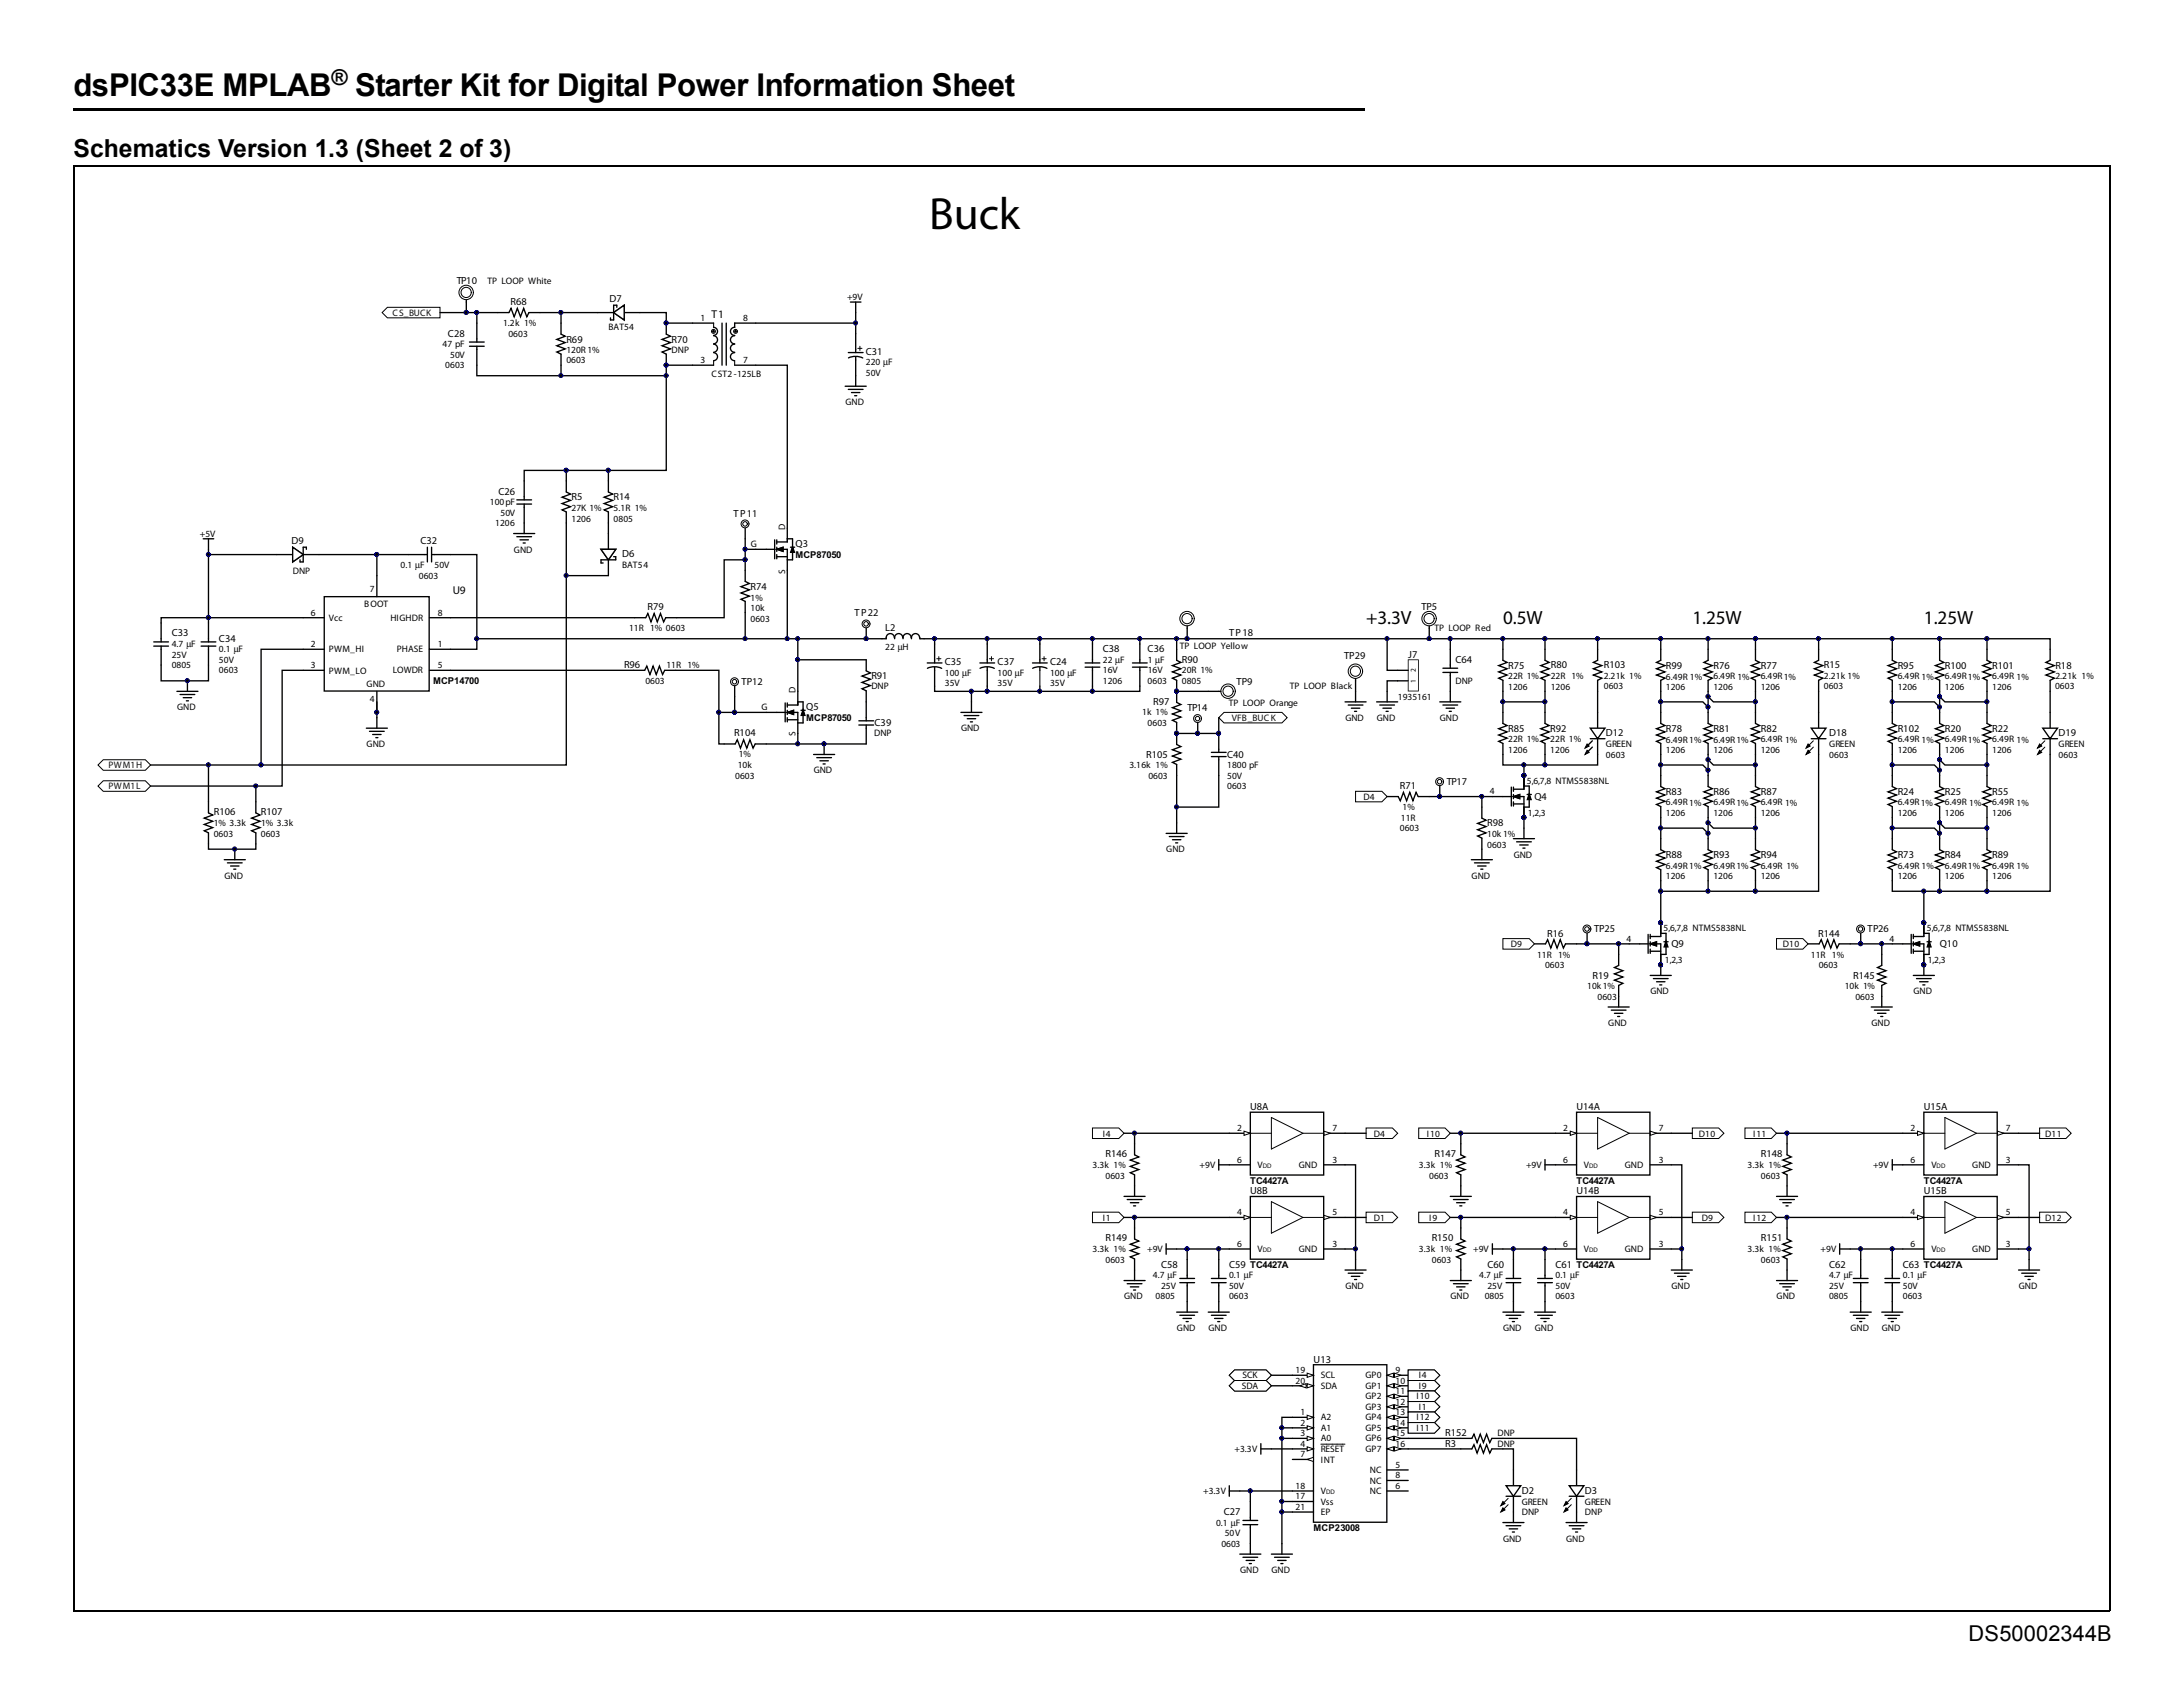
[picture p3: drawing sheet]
<svg xmlns="http://www.w3.org/2000/svg" width="279mm" height="216mm" viewBox="0 0 279 216" stroke-linecap="round" stroke-linejoin="round" font-family="sans-serif">
<defs><g id="words">
<text font-size="5.8" x="118.9" y="29.3">Buck</text>
<g font-size="4">
<text x="9.4" y="12.3">dsPIC33E MPLAB</text>
<text x="45.5" y="12.3">Starter Kit for Digital Power Information Sheet</text>
</g>
<text font-size="3.2" x="9.4" y="20.1">Schematics Version 1.3 (Sheet 2 of 3)</text>
<g font-size="2.8">
<text x="42.4" y="10.9">®</text>
<text x="252" y="210">DS50002344B</text>
</g>
<g font-size="2.4">
<text x="174.8" y="79.9">+3.3V</text>
<text x="192.4" y="79.9">0.5W</text>
<text x="216.6" y="79.9">1.25W</text>
<text x="246.2" y="79.9">1.25W</text>
</g>
<g font-size="1.4">
<text x="91.1" y="40.7">T1</text>
<text x="57.9" y="76.1">U9</text>
</g>
<g font-size="1.3">
<text x="58.5" y="36.3">TP10</text>
<text x="65.3" y="39">R68</text>
<text x="78" y="38.7">D7</text>
<text x="57.3" y="43.1">C28</text>
<text x="72.5" y="43.8">R69</text>
<text x="86" y="43.8">R70</text>
<text x="110.8" y="45.4">C31</text>
<text x="63.8" y="63.3">C26</text>
<text x="73.2" y="64">R5</text>
<text x="78.5" y="64">R14</text>
<text x="37.3" y="69.6">D9</text>
<text x="53.8" y="69.6">C32</text>
<text x="79.6" y="71.3">D6</text>
<text x="93.9" y="66.1">TP11</text>
<text x="101.8" y="70">Q3</text>
<text x="96.1" y="75.5">R74</text>
<text x="22" y="81.5">C33</text>
<text x="28" y="82.2">C34</text>
<text x="82.9" y="78.1">R79</text>
<text x="109.4" y="78.9">TP22</text>
<text x="113.3" y="80.8">L2</text>
<text x="141.2" y="83.5">C38</text>
<text x="146.9" y="83.5">C36</text>
<text x="157.3" y="81.5">TP18</text>
<text x="181.9" y="78.1">TP5</text>
<text x="79.9" y="85.5">R96</text>
<text x="94.9" y="87.7">TP12</text>
<text x="111.5" y="86.9">R91</text>
<text x="120.9" y="85.1">C35</text>
<text x="127.7" y="85.1">C37</text>
<text x="134.4" y="85.1">C24</text>
<text x="151.3" y="84.9">R90</text>
<text x="158.3" y="87.7">TP9</text>
<text x="172" y="84.3">TP29</text>
<text x="180.2" y="84.1">J7</text>
<text x="186.3" y="84.9">C64</text>
<text x="193" y="85.6">R75</text>
<text x="198.5" y="85.5">R80</text>
<text x="205.3" y="85.5">R103</text>
<text x="213.2" y="85.6">R99</text>
<text x="219.3" y="85.6">R76</text>
<text x="225.4" y="85.6">R77</text>
<text x="233.4" y="85.5">R15</text>
<text x="242.9" y="85.6">R95</text>
<text x="248.9" y="85.6">R100</text>
<text x="255" y="85.6">R101</text>
<text x="263.1" y="85.6">R18</text>
<text x="93.9" y="94.2">R104</text>
<text x="103.2" y="90.9">Q5</text>
<text x="111.9" y="92.9">C39</text>
<text x="147.6" y="90.2">R97</text>
<text x="152" y="91">TP14</text>
<text x="193" y="93.6">R85</text>
<text x="198.4" y="93.6">R92</text>
<text x="205.5" y="94.3">D12</text>
<text x="213.2" y="93.6">R78</text>
<text x="219.3" y="93.6">R81</text>
<text x="225.4" y="93.6">R82</text>
<text x="234.1" y="94.3">D18</text>
<text x="242.9" y="93.6">R102</text>
<text x="248.9" y="93.6">R20</text>
<text x="255" y="93.6">R22</text>
<text x="263.5" y="94.3">D19</text>
<text x="146.7" y="96.9">R105</text>
<text x="157.1" y="96.9">C40</text>
<text x="179.2" y="101">R71</text>
<text x="185.2" y="100.5">TP17</text>
<text x="213.2" y="101.7">R83</text>
<text x="219.3" y="101.7">R86</text>
<text x="225.4" y="101.7">R87</text>
<text x="242.9" y="101.7">R24</text>
<text x="248.9" y="101.7">R25</text>
<text x="255" y="101.7">R55</text>
<text x="27.4" y="104.4">R106</text>
<text x="33.4" y="104.4">R107</text>
<text x="190.3" y="105.8">R98</text>
<text x="196.4" y="102.3">Q4</text>
<text x="213.2" y="109.8">R88</text>
<text x="219.3" y="109.8">R93</text>
<text x="225.4" y="109.8">R94</text>
<text x="242.9" y="109.8">R73</text>
<text x="248.9" y="109.8">R84</text>
<text x="255" y="109.8">R89</text>
<text x="198" y="119.9">R16</text>
<text x="204" y="119.3">TP25</text>
<text x="232.7" y="119.9">R144</text>
<text x="239" y="119.3">TP26</text>
<text x="203.8" y="125.2">R19</text>
<text x="213.9" y="121.2">Q9</text>
<text x="237.2" y="125.2">R145</text>
<text x="248.3" y="121.2">Q10</text>
<text x="160" y="142.1">U8A</text>
<text x="201.8" y="142.1">U14A</text>
<text x="246.2" y="142.1">U15A</text>
<text x="141.5" y="148.1">R146</text>
<text x="183.6" y="148.1">R147</text>
<text x="225.4" y="148.1">R148</text>
<text x="160" y="152.8">U8B</text>
<text x="201.8" y="152.8">U14B</text>
<text x="246.2" y="152.8">U15B</text>
<text x="141.5" y="158.9">R149</text>
<text x="183.2" y="158.9">R150</text>
<text x="225.4" y="158.9">R151</text>
<text x="148.6" y="162.3">C58</text>
<text x="157.3" y="162.3">C59 TC4427A</text>
<text x="190.4" y="162.3">C60</text>
<text x="199.1" y="162.3">C61 TC4427A</text>
<text x="234.1" y="162.3">C62</text>
<text x="243.5" y="162.3">C63 TC4427A</text>
<text x="168.1" y="174.4">U13</text>
<text x="185" y="183.8">R152</text>
<text x="185" y="185.1">R3</text>
<text x="194.8" y="191.2">D2</text>
<text x="202.9" y="191.2">D3</text>
<text x="156.6" y="193.9">C27</text>
</g>
<g font-size="1.2" fill="#110f0a">
<text x="50.2" y="40.4">CS_BUCK</text>
<text x="157.7" y="92.3">VFB_BUC K</text>
<text x="13.9" y="98.3">PWM1H</text>
<text x="13.9" y="101">PWM1L</text>
</g>
<g font-size="1.2">
<text x="62.4" y="36.4">TP LOOP White</text>
<text x="64.4" y="41.8">1.2k 1%</text>
<text x="89.6" y="41.1">1</text>
<text x="95.1" y="41.1">8</text>
<text x="108.4" y="38.4">+9V</text>
<text x="56.6" y="44.5">47 pF</text>
<text x="57" y="47.2">0603</text>
<text x="57.6" y="45.8">50V</text>
<text x="65.1" y="43.1">0603</text>
<text x="72.5" y="46.5">0603</text>
<text x="72.5" y="45.1">120R1%</text>
<text x="77.9" y="42.2">BAT54</text>
<text x="86" y="45.1">DNP</text>
<text x="89.6" y="46.5">3</text>
<text x="95.1" y="46.5">7</text>
<text x="110.8" y="46.7">220 μF</text>
<text x="91.1" y="48.2">CST2 -125LB</text>
<text x="108.2" y="51.9">GND</text>
<text x="110.8" y="48.1">50V</text>
<text x="62.7" y="64.7">100pF</text>
<text x="73.2" y="65.3">27K 1%</text>
<text x="78.5" y="65.4">5.1R 1%</text>
<text x="25.6" y="68.7">+5V</text>
<text x="63.4" y="67.4">1206</text>
<text x="64.1" y="66">50V</text>
<text x="65.8" y="70.7">GND</text>
<text x="73.2" y="66.7">1206</text>
<text x="78.5" y="66.7">0805</text>
<text x="96.1" y="70">G</text>
<text x="100.5" y="67.9" transform="rotate(-90 100.5 67.9)">D</text>
<text x="101.8" y="71.4">MCP87050</text>
<text x="37.5" y="73.4">DNP</text>
<text x="46.6" y="77.7">BOOT</text>
<text x="47.3" y="75.8">7</text>
<text x="51.3" y="72.7">0.1 μF</text>
<text x="53.6" y="74.1">0603</text>
<text x="55.6" y="72.7">50V</text>
<text x="79.6" y="72.7">BAT54</text>
<text x="96.1" y="76.9">1%</text>
<text x="100.5" y="73.4" transform="rotate(-90 100.5 73.4)">S</text>
<text x="22" y="82.8">4.7 μF</text>
<text x="28" y="83.5">0.1 μF</text>
<text x="39.8" y="82.8">2</text>
<text x="39.8" y="78.8">6</text>
<text x="42.1" y="83.5">PWM_HI</text>
<text x="42.1" y="79.5">Vcc</text>
<text x="50" y="79.5">HIGHDR</text>
<text x="50.8" y="83.5">PHASE</text>
<text x="56" y="82.8">1</text>
<text x="56" y="78.8">8</text>
<text x="80.5" y="80.8">11R 1% 0603</text>
<text x="96.1" y="79.5">0603</text>
<text x="96.1" y="78.2">10k</text>
<text x="113.3" y="83.2">22 μH</text>
<text x="151" y="83.1">TP LOOP Yellow</text>
<text x="183.6" y="80.8">TP LOOP Red</text>
<text x="22" y="84.2">25V</text>
<text x="22" y="85.5">0805</text>
<text x="28" y="84.9">50V</text>
<text x="28" y="86.2">0603</text>
<text x="39.8" y="85.5">3</text>
<text x="42.1" y="86.2">PWM_LO</text>
<text x="46.9" y="88">GND</text>
<text x="47.3" y="89.8">4</text>
<text x="50.3" y="86.2">LOWDR</text>
<text x="55.4" y="87.5">MCP14700</text>
<text x="56" y="85.5">5</text>
<text x="82.6" y="87.5">0603</text>
<text x="85.3" y="85.5">11R 1%</text>
<text x="101.8" y="88.7" transform="rotate(-90 101.8 88.7)">D</text>
<text x="111.5" y="88.2">DNP</text>
<text x="120.9" y="86.5">100 μF</text>
<text x="120.9" y="87.8">35V</text>
<text x="127.7" y="86.5">100 μF</text>
<text x="127.7" y="87.8">35V</text>
<text x="134.4" y="86.5">100 μF</text>
<text x="134.4" y="87.8">35V</text>
<text x="141.2" y="87.5">1206</text>
<text x="141.2" y="84.9">22 μF</text>
<text x="141.2" y="86.2">16V</text>
<text x="146.9" y="87.5">0603</text>
<text x="146.9" y="84.9">1 μF</text>
<text x="146.9" y="86.2">16V</text>
<text x="151.3" y="86.2">20R 1%</text>
<text x="151.3" y="87.5">0805</text>
<text x="165.1" y="88.2">TP LOOP Black</text>
<text x="178.9" y="89.6">1935161</text>
<text x="186.3" y="87.5">DNP</text>
<text x="193" y="88.3">1206</text>
<text x="193" y="86.9">22R 1%</text>
<text x="198.5" y="86.8">22R 1%</text>
<text x="198.5" y="88.2">1206</text>
<text x="205.3" y="86.9">2.21k 1%</text>
<text x="205.3" y="88.2">0603</text>
<text x="213.2" y="88.3">1206</text>
<text x="213.2" y="87">6.49R 1%</text>
<text x="219.3" y="88.3">1206</text>
<text x="219.3" y="86.9">6.49R 1%</text>
<text x="225.4" y="86.9">6.49R1%</text>
<text x="225.4" y="88.3">1206</text>
<text x="233.4" y="86.9">2.21k 1%</text>
<text x="233.4" y="88.2">0603</text>
<text x="242.9" y="86.9">6.49R 1%</text>
<text x="242.9" y="88.3">1206</text>
<text x="248.9" y="86.9">6.49R1%</text>
<text x="248.9" y="88.3">1206</text>
<text x="255" y="88.3">1206</text>
<text x="255" y="86.9">6.49R 1%</text>
<text x="263" y="88.2">0603</text>
<text x="263.1" y="86.9">2.21k 1%</text>
<text x="22.7" y="90.9">GND</text>
<text x="46.9" y="95.6">GND</text>
<text x="97.5" y="90.9">G</text>
<text x="101.8" y="94.3" transform="rotate(-90 101.8 94.3)">S</text>
<text x="103.2" y="92.3">MCP87050</text>
<text x="111.9" y="94.3">DNP</text>
<text x="123" y="93.6">GND</text>
<text x="146.2" y="91.6">1k 1%</text>
<text x="146.9" y="92.9">0603</text>
<text x="157.3" y="90.4">TP LOOP Orange</text>
<text x="172.2" y="92.3">GND</text>
<text x="176.2" y="92.3">GND</text>
<text x="184.3" y="92.3">GND</text>
<text x="193" y="95">22R 1%</text>
<text x="198.4" y="95">22R 1%</text>
<text x="205.5" y="95.6">GREEN</text>
<text x="213.2" y="95.1">6.49R1%</text>
<text x="219.3" y="95.1">6.49R1%</text>
<text x="225.4" y="95">6.49R 1%</text>
<text x="234.1" y="95.6">GREEN</text>
<text x="242.9" y="95">6.49R 1%</text>
<text x="248.9" y="95">6.49R1%</text>
<text x="255" y="95">6.49R 1%</text>
<text x="263.5" y="95.6">GREEN</text>
<text x="94.1" y="99.7">0603</text>
<text x="94.4" y="98.3">10k</text>
<text x="94.5" y="96.9">1%</text>
<text x="104.1" y="99">GND</text>
<text x="144.6" y="98.3">3.16k 1%</text>
<text x="147" y="99.7">0603</text>
<text x="157.1" y="101">0603</text>
<text x="157.1" y="99.7">50V</text>
<text x="157.1" y="98.3">1800 pF</text>
<text x="190.7" y="101.7">4</text>
<text x="193" y="96.4">1206</text>
<text x="195.4" y="100.3">5,6,7,8 NTMS5838NL</text>
<text x="198.4" y="96.4">1206</text>
<text x="205.5" y="96.9">0603</text>
<text x="213.2" y="96.4">1206</text>
<text x="219.3" y="96.4">1206</text>
<text x="225.4" y="96.4">1206</text>
<text x="234.1" y="96.9">0603</text>
<text x="242.9" y="96.4">1206</text>
<text x="248.9" y="96.4">1206</text>
<text x="255" y="96.4">1206</text>
<text x="263.5" y="96.9">0603</text>
<text x="27.4" y="105.7">1% 3.3k</text>
<text x="27.4" y="107.1">0603</text>
<text x="33.4" y="107.1">0603</text>
<text x="33.4" y="105.7">1% 3.3k</text>
<text x="174.5" y="102.4">D4</text>
<text x="179.2" y="106.4">0603</text>
<text x="179.3" y="105.1">11R</text>
<text x="179.5" y="103.7">1%</text>
<text x="190.3" y="107.1">10k 1%</text>
<text x="195.6" y="104.4">1,2,3</text>
<text x="213.2" y="104.4">1206</text>
<text x="213.2" y="103.1">6.49R1%</text>
<text x="219.3" y="104.4">1206</text>
<text x="219.3" y="103.1">6.49R1%</text>
<text x="225.4" y="103.1">6.49R 1%</text>
<text x="225.4" y="104.4">1206</text>
<text x="242.9" y="103.1">6.49R1%</text>
<text x="242.9" y="104.4">1206</text>
<text x="248.9" y="103.1">6.49R 1%</text>
<text x="248.9" y="104.4">1206</text>
<text x="255" y="104.4">1206</text>
<text x="255" y="103.1">6.49R 1%</text>
<text x="28.7" y="112.4">GND</text>
<text x="149.3" y="109.1">GND</text>
<text x="188.4" y="112.4">GND</text>
<text x="190.3" y="108.5">0603</text>
<text x="193.7" y="109.7">GND</text>
<text x="213.2" y="112.5">1206</text>
<text x="213.2" y="111.2">6.49R1%</text>
<text x="219.3" y="112.5">1206</text>
<text x="219.3" y="111.2">6.49R1%</text>
<text x="225.4" y="111.2">6.49R 1%</text>
<text x="225.4" y="112.5">1206</text>
<text x="242.9" y="111.2">6.49R 1%</text>
<text x="242.9" y="112.5">1206</text>
<text x="248.9" y="111.2">6.49R1%</text>
<text x="248.9" y="112.5">1206</text>
<text x="255" y="112.5">1206</text>
<text x="255" y="111.2">6.49R 1%</text>
<text x="212.9" y="119.2">5,6,7,8 NTMS5838NL</text>
<text x="246.6" y="119.2">5,6,7,8 NTMS5838NL</text>
<text x="193.4" y="121.2">D9</text>
<text x="196.7" y="122.5">11R 1%</text>
<text x="197.8" y="123.9">0603</text>
<text x="208.2" y="120.5">4</text>
<text x="213.1" y="123.3">1,2,3</text>
<text x="228.2" y="121.2">D10</text>
<text x="231.8" y="122.5">11R 1%</text>
<text x="232.8" y="123.9">0603</text>
<text x="241.8" y="120.5">4</text>
<text x="246.7" y="123.3">1,2,3</text>
<text x="203.1" y="126.6">10k1%</text>
<text x="204.5" y="127.9">0603</text>
<text x="205.8" y="131.3">GND</text>
<text x="211.2" y="127.3">GND</text>
<text x="236.1" y="126.6">10k 1%</text>
<text x="237.5" y="127.9">0603</text>
<text x="239.5" y="131.3">GND</text>
<text x="244.9" y="127.3">GND</text>
<text x="139.8" y="149.5">3.3k 1%</text>
<text x="141.1" y="145.5">I4</text>
<text x="153.5" y="149.5">+9V</text>
<text x="158.4" y="144.8">2</text>
<text x="158.4" y="148.8">6</text>
<text x="161" y="149.5">V</text>
<text x="166.2" y="149.5">GND</text>
<text x="170.5" y="148.8">3</text>
<text x="170.5" y="144.8">7</text>
<text x="175.8" y="145.5">D4</text>
<text x="181.6" y="149.5">3.3k 1%</text>
<text x="182.6" y="145.5">I10</text>
<text x="195.3" y="149.5">+9V</text>
<text x="200.1" y="144.8">2</text>
<text x="200.1" y="148.8">6</text>
<text x="202.7" y="149.5">V</text>
<text x="208" y="149.5">GND</text>
<text x="212.3" y="144.8">7</text>
<text x="212.3" y="148.8">3</text>
<text x="217.4" y="145.5">D10</text>
<text x="223.7" y="149.5">3.3k 1%</text>
<text x="224.4" y="145.5">I11</text>
<text x="239.7" y="149.5">+9V</text>
<text x="244.5" y="144.8">2</text>
<text x="244.5" y="148.8">6</text>
<text x="247.2" y="149.5">V</text>
<text x="252.4" y="149.5">GND</text>
<text x="256.7" y="148.8">3</text>
<text x="256.7" y="144.8">7</text>
<text x="261.8" y="145.5">D11</text>
<text x="141.5" y="150.8">0603</text>
<text x="158.4" y="155.5">4</text>
<text x="160" y="151.5">TC4427A</text>
<text x="170.5" y="155.5">5</text>
<text x="182.9" y="150.8">0603</text>
<text x="200.1" y="155.5">4</text>
<text x="201.8" y="151.5">TC4427A</text>
<text x="212.3" y="155.5">5</text>
<text x="225.4" y="150.8">0603</text>
<text x="244.5" y="155.5">4</text>
<text x="246.2" y="151.5">TC4427A</text>
<text x="256.7" y="155.5">5</text>
<text x="139.8" y="160.2">3.3k 1%</text>
<text x="141.1" y="156.2">I1</text>
<text x="141.5" y="161.6">0603</text>
<text x="146.8" y="160.2">+9V</text>
<text x="158.4" y="159.6">6</text>
<text x="161" y="160.2">V</text>
<text x="166.2" y="160.2">GND</text>
<text x="170.5" y="159.6">3</text>
<text x="175.8" y="156.2">D1</text>
<text x="181.6" y="160.2">3.3k 1%</text>
<text x="182.9" y="156.2">I9</text>
<text x="183.3" y="161.6">0603</text>
<text x="188.6" y="160.2">+9V</text>
<text x="200.1" y="159.6">6</text>
<text x="202.7" y="160.2">V</text>
<text x="208" y="160.2">GND</text>
<text x="212.3" y="159.6">3</text>
<text x="217.8" y="156.2">D9</text>
<text x="223.7" y="160.2">3.3k 1%</text>
<text x="224.4" y="156.2">I12</text>
<text x="225.4" y="161.6">0603</text>
<text x="233" y="160.2">+9V</text>
<text x="244.5" y="159.6">6</text>
<text x="247.2" y="160.2">V</text>
<text x="252.4" y="160.2">GND</text>
<text x="256.7" y="159.6">3</text>
<text x="261.8" y="156.2">D12</text>
<text x="143.9" y="166.3">GND</text>
<text x="147.6" y="163.6">4.7 μF</text>
<text x="147.9" y="166.3">0805</text>
<text x="148.6" y="165">25V</text>
<text x="157.3" y="166.3">0603</text>
<text x="157.3" y="165">50V</text>
<text x="157.3" y="163.6">0.1 μF</text>
<text x="172.2" y="165">GND</text>
<text x="185.7" y="166.3">GND</text>
<text x="189.3" y="163.6">4.7 μF</text>
<text x="190" y="166.3">0805</text>
<text x="190.4" y="165">25V</text>
<text x="199.1" y="166.3">0603</text>
<text x="199.1" y="165">50V</text>
<text x="199.1" y="163.6">0.1 μF</text>
<text x="213.9" y="165">GND</text>
<text x="227.4" y="166.3">GND</text>
<text x="234.1" y="166.3">0805</text>
<text x="234.1" y="165">25V</text>
<text x="234.1" y="163.6">4.7 μF</text>
<text x="243.5" y="166.3">0603</text>
<text x="243.5" y="165">50V</text>
<text x="243.5" y="163.6">0.1 μF</text>
<text x="258.4" y="165">GND</text>
<text x="150.6" y="170.4">GND</text>
<text x="154.7" y="170.4">GND</text>
<text x="192.4" y="170.4">GND</text>
<text x="196.4" y="170.4">GND</text>
<text x="236.8" y="170.4">GND</text>
<text x="240.9" y="170.4">GND</text>
<text x="158.9" y="177.8">SDA</text>
<text x="159" y="176.4">SCK</text>
<text x="165.8" y="175.7">19</text>
<text x="165.8" y="177.1">20</text>
<text x="169" y="176.4">SCL</text>
<text x="169" y="177.8">SDA</text>
<text x="174.8" y="176.4">GP0</text>
<text x="174.8" y="179.1">GP2</text>
<text x="174.8" y="177.8">GP1</text>
<text x="178.6" y="175.7">9</text>
<text x="178.6" y="179.8">12</text>
<text x="178.6" y="178.4">11</text>
<text x="178.6" y="177.1">10</text>
<text x="181.3" y="179.1">I10</text>
<text x="181.6" y="176.4">I4</text>
<text x="181.6" y="177.8">I9</text>
<text x="158" y="185.8">+3.3V</text>
<text x="166.4" y="181.1">1</text>
<text x="166.4" y="182.5">2</text>
<text x="166.4" y="183.8">3</text>
<text x="166.4" y="185.2">4</text>
<text x="169" y="181.8">A2</text>
<text x="169" y="183.2">A1</text>
<text x="169" y="184.5">A0</text>
<text x="169" y="185.8">RESET</text>
<text x="174.8" y="184.5">GP6</text>
<text x="174.8" y="185.8">GP7</text>
<text x="174.8" y="183.2">GP5</text>
<text x="174.8" y="181.8">GP4</text>
<text x="174.8" y="180.5">GP3</text>
<text x="178.6" y="183.8">15</text>
<text x="178.6" y="185.2">16</text>
<text x="178.6" y="182.5">14</text>
<text x="178.6" y="181.1">13</text>
<text x="181.3" y="181.8">I12</text>
<text x="181.3" y="183.2">I11</text>
<text x="181.6" y="180.5">I1</text>
<text x="191.7" y="183.8">DNP</text>
<text x="191.7" y="185.2">DNP</text>
<text x="154" y="191.2">+3.3V</text>
<text x="165.8" y="190.6">18</text>
<text x="165.8" y="191.9">17</text>
<text x="166.4" y="186.5">7</text>
<text x="169" y="191.2">V</text>
<text x="169" y="187.2">INT</text>
<text x="175.3" y="188.5">NC</text>
<text x="175.3" y="191.2">NC</text>
<text x="175.3" y="189.9">NC</text>
<text x="178.6" y="187.9">5</text>
<text x="178.6" y="190.6">6</text>
<text x="178.6" y="189.2">8</text>
<text x="155.6" y="195.3">0.1 μF</text>
<text x="156.3" y="197.9">0603</text>
<text x="156.8" y="196.6">50V</text>
<text x="165.8" y="193.3">21</text>
<text x="168.1" y="196">MCP23008</text>
<text x="169" y="192.6">Vss</text>
<text x="169" y="193.9">EP</text>
<text x="192.4" y="197.3">GND</text>
<text x="194.8" y="192.6">GREEN</text>
<text x="194.8" y="193.9">DNP</text>
<text x="200.5" y="197.3">GND</text>
<text x="202.9" y="192.6">GREEN</text>
<text x="202.9" y="193.9">DNP</text>
<text x="158.7" y="201.3">GND</text>
<text x="162.7" y="201.3">GND</text>
</g>
<g font-size="1">
<text x="181.2" y="87.4" transform="rotate(-90 181.2 87.4)">1</text>
<text x="181.2" y="86.1" transform="rotate(-90 181.2 86.1)">2</text>
</g>
<g font-size=".8">
<text x="161.6" y="149.5">DD</text>
<text x="203.4" y="149.5">DD</text>
<text x="247.9" y="149.5">DD</text>
<text x="161.6" y="160.2">DD</text>
<text x="203.4" y="160.2">DD</text>
<text x="247.9" y="160.2">DD</text>
<text x="169.7" y="191.2">DD</text>
</g>
</g></defs>
<path d="M9.4 13.9v.3z" fill="#000"/>
<path d="M9.4 14.1h165.3" fill="none" stroke="#000" stroke-width=".34"/>
<g fill="#fff">
<path d="M9.4 21.1h260.7v185.1h-260.7z"/>
<path d="M168.2 174.7h9.2v20h-9.2z"/>
</g>
<path d="M168 174.6h9.6v20.3h-9.6zM168.2 174.7v20h9.2v-20zM168.1 174.7h.1z" fill="#000"/>
<path d="M108.8 38.7h1.4M109.5 38.7v1.3M108.6 45.1h1.9M108.6 45.8a2.14 2.14 0 0 1 1.8 0M109.5 42.7v2.4M109.5 45.7v2.4M22.6 88.5h2.7M23 88.9h1.9M23.5 89.3h1M23.9 89.7h.2M24 87.1v1.4" fill="none" stroke="#000" stroke-width=".17"/>
<path d="M109.8 44.6h.5M110.1 44.3v.6" fill="none" stroke="#000" stroke-width=".13"/>
<circle cx="24" cy="87.1" r=".25" fill="#000080"/>
<circle cx="24" cy="87.1" r=".25" fill="none" stroke="#000080" stroke-width=".13"/>
<path d="M96.7 70.3h2.4M99.1 69.1v2.4M99.4 70.3l.8-.3v.6zM99.4 69.1v.5M99.4 70v.6M99.4 71v.5M99.4 70.3h1.4v2.7M99.4 71.2h1.4M100.8 71.6h.6M100.8 69h.6M100.8 67.6v1.8h-1.4" fill="none" stroke="#000" stroke-width=".17"/>
<path d="M99.4 70.3l.8-.3v.6z" fill="#000"/>
<path d="M99.4 70.3l.8-.3v.6z" fill="none" stroke="#000" stroke-width=".13"/>
<path d="M100.8 69v.4" fill="none" stroke="#00f" stroke-width=".13"/>
<path d="M101.4 69.9l.3 .8h-.5z" fill="#00f"/>
<path d="M101.4 69.9l.3 .8h-.5z" fill="#000"/>
<path d="M101.4 69.9l.3 .8h-.5z" fill="none" stroke="#000" stroke-width=".13"/>
<g fill="none" stroke="#000" stroke-width=".17">
<path d="M20.6 79.7v2.5M26 69h1.4M26.7 69v1.3M26.7 79.7v2.5M52.3 71h2.4M54.7 70v1.9M55.2 70v1.9M55.2 71h2.5M101.2 70h.5M101.4 69v2.6M19.7 82.2h1.9M19.7 82.7h1.9"/>
<path d="M20.6 82.7v2.4M25.7 82.2h1.9M25.7 82.7h1.9M26.7 82.7v2.4M26.7 102.6v1.4l.5 .3-1.1 .4 1.1 .4-1.1 .4 1.1 .4-1.1 .4 .6 .3v1.4M28.7 110h2.7M29.1 110.4h1.9M29.5 110.8h1.1M29.9 111.2h.3M30.1 108.7v1.3M32.7 102.6v1.4l.6 .3-1.1 .4 1.1 .4-1.1 .4 1.1 .4-1.1 .4 .5 .3v1.4"/>
</g>
<circle cx="30" cy="108.7" r=".25" fill="#000080"/>
<circle cx="30" cy="108.7" r=".25" fill="none" stroke="#000080" stroke-width=".13"/>
<path d="M12.5 97.9l.7-.7h5.4l.7 .7-.7 .7h-5.4z" fill-rule="evenodd" fill="#ffff80"/>
<path d="M12.5 97.9l.7-.7h5.4l.7 .7-.7 .7h-5.4z" fill="#fff"/>
<path d="M12.5 97.9l.7-.7h5.4l.7 .7-.7 .7h-5.4z" fill="none" stroke="#000" stroke-width=".13"/>
<path d="M13.2 99.9h5.4l.7 .7-.7 .7h-5.4l-.7-.7z" fill-rule="evenodd" fill="#ffff80"/>
<path d="M13.2 99.9h5.4l.7 .7-.7 .7h-5.4l-.7-.7z" fill="#fff"/>
<path d="M13.2 99.9h5.4l.7 .7-.7 .7h-5.4l-.7-.7z" fill="none" stroke="#000" stroke-width=".13"/>
<path d="M35.4 71h2.1M38.8 71h2M39.2 70.3v-.3h-.4v1.9h-.4v-.3M46.9 93.2h2.7M47.3 93.6h1.9M47.7 94h1.1M48.1 94.4h.3M48.2 91.8v1.4" fill="none" stroke="#000" stroke-width=".17"/>
<path d="M37.5 70l1.3 1-1.3 .9z" fill="#b0afc5"/>
<path d="M37.5 70l1.3 1-1.3 .9z" fill="none" stroke="#000" stroke-width=".17"/>
<path d="M37.5 70l1.3 1-1.3 .9z" fill="#fff"/>
<path d="M37.5 70l1.3 1-1.3 .9zM81.2 79.1h1.4l.3-.6 .4 1.1 .4-1.1 .4 1.1 .4-1.1 .4 1.1 .3-.5h1.4M95.4 73v1.4l.5 .3-1.1 .4 1.1 .4-1.1 .4 1.1 .4-1.1 .4 .6 .3v1.4M81.1 85.8h1.4l.3-.6 .4 1.1 .4-1.1 .4 1.1 .4-1.1 .4 1.1 .3-.5h1.4M104.1 96.6h2.7M104.5 97h1.9M104.9 97.4h1.1M105.3 97.8h.3M105.5 95.2v1.4" fill="none" stroke="#000" stroke-width=".17"/>
<circle cx="105.5" cy="95.2" r=".25" fill="#000080"/>
<circle cx="105.5" cy="95.2" r=".25" fill="none" stroke="#000080" stroke-width=".13"/>
<g fill="none" stroke="#000" stroke-width=".17">
<path d="M108.2 49.4h2.7M108.6 49.8h1.9M109 50.2h1.1M109.4 50.6h.3M109.5 48.1v1.3M109.9 92.8h1.9M109.9 92.2h1.9M110.9 84.4v1.5l.5 .2-1.1 .4 1.1 .4-1.1 .4 1.1 .4-1.1 .4 .6 .3v3.8M110.9 92.8v2.4M118.7 84.8h1.9M118.7 85.5a2.14 2.14 0 0 1 1.8 0M119.6 82.4v2.4"/>
<path d="M119.6 85.4v2.4M125.4 84.8h1.9M125.4 85.5a2.14 2.14 0 0 1 1.9 0M126.4 82.4v2.4M126.4 85.4v2.4M138.9 84.8h1.9M138.9 85.4h1.9M139.8 82.4v2.4M139.8 85.4v2.4M150.6 88.5v1.4l.5 .3-1 .4 1 .4-1 .4 1 .4-1 .4 .5 .3"/>
</g>
<path d="M119.9 84.3h.5M120.2 84v.6M126.6 84.3h.6M126.9 84v.6" fill="none" stroke="#000" stroke-width=".13"/>
<circle cx="150.6" cy="88.5" r=".25" fill="#000080"/>
<circle cx="150.6" cy="88.5" r=".25" fill="none" stroke="#000080" stroke-width=".13"/>
<path d="M150.6 92.5v1.4" fill="none" stroke="#000" stroke-width=".17"/>
<circle cx="150.6" cy="93.8" r=".25" fill="#000080"/>
<circle cx="150.6" cy="93.8" r=".25" fill="none" stroke="#000080" stroke-width=".13"/>
<circle cx="150.6" cy="88.5" r=".25" fill="#000080"/>
<circle cx="150.6" cy="88.5" r=".25" fill="none" stroke="#000080" stroke-width=".13"/>
<circle cx="150.6" cy="93.8" r=".25" fill="#000080"/>
<circle cx="150.6" cy="93.8" r=".25" fill="none" stroke="#000080" stroke-width=".13"/>
<path d="M150.6 84.5l.5 .3-1 .4 1 .4-1 .4 1 .4-1 .4 .5 .3v1.4" fill="none" stroke="#000" stroke-width=".17"/>
<circle cx="150.6" cy="88.5" r=".25" fill="#000080"/>
<circle cx="150.6" cy="88.5" r=".25" fill="none" stroke="#000080" stroke-width=".13"/>
<path d="M150.6 83.1v1.4" fill="none" stroke="#000" stroke-width=".17"/>
<circle cx="150.6" cy="88.5" r=".25" fill="#000080"/>
<circle cx="150.6" cy="88.5" r=".25" fill="none" stroke="#000080" stroke-width=".13"/>
<path d="M203.5 94.5h1.9M204.5 91.2v2M204.5 94.5v2.1" fill="none" stroke="#000" stroke-width=".17"/>
<path d="M203.5 93.2h1.9l-.9 1.3z" fill="#fff"/>
<path d="M203.5 93.2h1.9l-.9 1.3z" fill="none" stroke="#000" stroke-width=".17"/>
<path d="M203.1 96l.3 .3-.5 .3z" fill="#00f"/>
<path d="M203.1 96l.3 .3-.5 .3z" fill="none" stroke="#000" stroke-width=".13"/>
<path d="M203.1 95.2l.3 .3-.5 .3z" fill="#00f"/>
<path d="M203.1 95.2l.3 .3-.5 .3z" fill="none" stroke="#000" stroke-width=".13"/>
<g fill="none" stroke="#000" stroke-width=".17">
<path d="M203.8 94.8l-.8 .8M203.8 95.6l-.8 .8M191 101.9h2.4M193.4 100.7v2.5M193.7 101.9h1.3M193.7 101h1.3M193.7 102.9h1.3M193.7 107.3h2.7M193.7 100.7v.6M193.7 101.7v.5M193.7 102.6v.6M194.1 107.7h1.9"/>
<path d="M194.5 108.1h1.1M194.9 108.5h.3M195 106v1.3"/>
</g>
<path d="M193.7 101.9l.8-.2v.5z" fill="#00f"/>
<path d="M193.7 101.9l.8-.2v.5z" fill="none" stroke="#000" stroke-width=".17"/>
<path d="M193.7 101.9l.8-.2v.5z" fill="#000"/>
<path d="M193.7 101.9l.8-.2v.5z" fill="none" stroke="#000" stroke-width=".13"/>
<path d="M195.7 101.5l.3 .8h-.5z" fill="#00f"/>
<path d="M195.7 101.5l.3 .8h-.5z" fill="#000"/>
<path d="M195 103.3v1.3M195.7 101.5l.3 .8h-.5z" fill="none" stroke="#000" stroke-width=".13"/>
<path d="M195.5 101.7h.5M195.7 100.6v2.7" fill="none" stroke="#000" stroke-width=".17"/>
<circle cx="195" cy="104.6" r=".25" fill="#000080"/>
<circle cx="195" cy="104.6" r=".25" fill="none" stroke="#000080" stroke-width=".13"/>
<path d="M195 103.3v1.3" fill="none" stroke="#000" stroke-width=".13"/>
<circle cx="195" cy="104.6" r=".25" fill="#000080"/>
<circle cx="195" cy="104.6" r=".25" fill="none" stroke="#000080" stroke-width=".13"/>
<path d="M195 99.3v1.3" fill="none" stroke="#000" stroke-width=".17"/>
<circle cx="195" cy="99.2" r=".25" fill="#000080"/>
<circle cx="195" cy="99.2" r=".25" fill="none" stroke="#000080" stroke-width=".13"/>
<path d="M195 99.3v1.3" fill="none" stroke="#000" stroke-width=".17"/>
<circle cx="195" cy="99.2" r=".25" fill="#000080"/>
<circle cx="195" cy="99.2" r=".25" fill="none" stroke="#000080" stroke-width=".13"/>
<path d="M195 99.3v1.3" fill="none" stroke="#000" stroke-width=".17"/>
<circle cx="195" cy="99.2" r=".25" fill="#000080"/>
<circle cx="195" cy="99.2" r=".25" fill="none" stroke="#000080" stroke-width=".13"/>
<path d="M195 99.3v1.3" fill="none" stroke="#000" stroke-width=".17"/>
<circle cx="195" cy="99.2" r=".25" fill="#000080"/>
<circle cx="195" cy="99.2" r=".25" fill="none" stroke="#000080" stroke-width=".13"/>
<path d="M195 101.9v2.7" fill="none" stroke="#000" stroke-width=".17"/>
<circle cx="195" cy="104.6" r=".25" fill="#000080"/>
<circle cx="195" cy="104.6" r=".25" fill="none" stroke="#000080" stroke-width=".13"/>
<path d="M195 103.3h.7M195.7 100.6h-.7v.4" fill="none" stroke="#000" stroke-width=".17"/>
<circle cx="195" cy="104.6" r=".25" fill="#000080"/>
<circle cx="195" cy="104.6" r=".25" fill="none" stroke="#000080" stroke-width=".13"/>
<circle cx="195" cy="104.6" r=".25" fill="#000080"/>
<circle cx="195" cy="104.6" r=".25" fill="none" stroke="#000080" stroke-width=".13"/>
<circle cx="195" cy="99.2" r=".25" fill="#000080"/>
<circle cx="195" cy="99.2" r=".25" fill="none" stroke="#000080" stroke-width=".13"/>
<circle cx="195" cy="99.2" r=".25" fill="#000080"/>
<circle cx="195" cy="99.2" r=".25" fill="none" stroke="#000080" stroke-width=".13"/>
<circle cx="195" cy="99.2" r=".25" fill="#000080"/>
<circle cx="195" cy="99.2" r=".25" fill="none" stroke="#000080" stroke-width=".13"/>
<circle cx="195" cy="99.2" r=".25" fill="#000080"/>
<circle cx="195" cy="99.2" r=".25" fill="none" stroke="#000080" stroke-width=".13"/>
<circle cx="195" cy="104.6" r=".25" fill="#000080"/>
<circle cx="195" cy="104.6" r=".25" fill="none" stroke="#000080" stroke-width=".13"/>
<path d="M150.6 93.9v1.4l.5 .2-1 .5 1 .4-1 .4 1 .4-1 .4 .5 .2v1.5M189.7 103.3v1.4l.5 .3-1.1 .4 1.1 .4-1.1 .4 1.1 .4-1.1 .4 .6 .3v1.4" fill="none" stroke="#000" stroke-width=".17"/>
<circle cx="150.6" cy="93.8" r=".25" fill="#000080"/>
<circle cx="150.6" cy="93.8" r=".25" fill="none" stroke="#000080" stroke-width=".13"/>
<circle cx="150.6" cy="93.8" r=".25" fill="#000080"/>
<circle cx="150.6" cy="93.8" r=".25" fill="none" stroke="#000080" stroke-width=".13"/>
<path d="M156.7 91.2h7.4l.6 .6-.6 .7h-7.4l-.7-.7z" fill-rule="evenodd" fill="#ffff80"/>
<path d="M156.7 91.2h7.4l.6 .6-.6 .7h-7.4l-.7-.7z" fill="#fff"/>
<path d="M156.7 91.2h7.4l.6 .6-.6 .7h-7.4l-.7-.7z" fill="none" stroke="#000" stroke-width=".13"/>
<g fill="none" stroke="#000" stroke-width=".17">
<path d="M92.7 95.2h1.4l.3-.5 .4 1.1 .4-1.1 .4 1.1 .4-1.1 .4 1.1 .3-.6h1.4M123 91.2h2.7M123.4 91.6h1.9M123.8 92h1.1M124.2 92.4h.3M124.3 89.8v1.4M144.9 84.8h1.9M144.9 85.4h1.9M145.9 82.4v2.4M145.9 85.4v2.4M149.3 106.7h2.6M149.7 107.1h1.8"/>
<path d="M150.1 107.5h1M150.5 107.9h.2M150.6 105.3v1.4"/>
</g>
<path d="M41.5 76.4h13.4v12h-13.4z" fill="#ffffb0"/>
<path d="M41.5 76.4h13.4v12h-13.4z" fill="#fff"/>
<path d="M41.5 76.4h13.4v12h-13.4zM38.8 83.1h2.7M38.8 85.8h2.7M48.2 88.5v2.7M55 83.1h2.7" fill="none" stroke="#000" stroke-width=".17"/>
<circle cx="48.2" cy="91.2" r=".25" fill="#000080"/>
<circle cx="48.2" cy="91.2" r=".25" fill="none" stroke="#000080" stroke-width=".13"/>
<path d="M38.8 79.1h2.7M48.2 73.7v2.7M55 79.1h2.7M55 85.8h2.7" fill="none" stroke="#000" stroke-width=".17"/>
<circle cx="48.2" cy="91.2" r=".25" fill="#000080"/>
<circle cx="48.2" cy="91.2" r=".25" fill="none" stroke="#000080" stroke-width=".13"/>
<path d="M60.1 43.8h1.9M60.1 44.3h1.9M61 41.4v2.4M61 44.3v2.4M63.7 40h1.4l.3-.5 .4 1 .4-1 .4 1 .4-1 .4 1 .3-.5h1.4M85.3 41.4v1.4l.5 .2-1.1 .4 1.1 .4-1.1 .4 1.1 .4-1.1 .5 .6 .2" fill="none" stroke="#000" stroke-width=".17"/>
<circle cx="85.3" cy="41.3" r=".25" fill="#000080"/>
<circle cx="85.3" cy="41.3" r=".25" fill="none" stroke="#000080" stroke-width=".13"/>
<path d="M85.3 45.3v1.4" fill="none" stroke="#000" stroke-width=".17"/>
<circle cx="85.3" cy="46.7" r=".25" fill="#000080"/>
<circle cx="85.3" cy="46.7" r=".25" fill="none" stroke="#000080" stroke-width=".13"/>
<circle cx="85.3" cy="41.3" r=".25" fill="#000080"/>
<circle cx="85.3" cy="41.3" r=".25" fill="none" stroke="#000080" stroke-width=".13"/>
<circle cx="85.3" cy="46.7" r=".25" fill="#000080"/>
<circle cx="85.3" cy="46.7" r=".25" fill="none" stroke="#000080" stroke-width=".13"/>
<path d="M88.6 41.4h2.7M88.6 46.7h2.7M91.3 45.1a.51 .51 0 0 1 .5 .5 .51 .51 0 0 1-.5 .6M91.3 43a.52 .52 0 0 1 .5 .5 .52 .52 0 0 1-.5 .5M91.3 44a.52 .52 0 0 1 .5 .6 .52 .52 0 0 1-.5 .5M92.4 41.4v5.3M93 41.4v5.3M94 45.1a.51 .51 0 0 0-.5 .5 .51 .51 0 0 0 .5 .6M94 44a.52 .52 0 0 0-.5 .6 .52 .52 0 0 0 .5 .5M94 43a.52 .52 0 0 0-.5 .5 .52 .52 0 0 0 .5 .5M94 41.4h2.7M94 46.7h2.7" fill="none" stroke="#000" stroke-width=".17"/>
<g fill="#000">
<path d="M91.3 41.8a.58 .58 0 0 1 .6 .6 .58 .58 0 0 1-.6 .6v-.1a.46 .46 0 0 0 .4-.5 .46 .46 0 0 0-.4-.5zM91.3 41.3l.1 .1-.1 .6zM93.6 42l.4-.2 .1 .2a.45 .45 0 0 0-.5 .3 .45 .45 0 0 0 .4 .5v.1v-.1l.1 .1v.1a.59 .59 0 0 1-.6-.3 .59 .59 0 0 1 .1-.7zM94 41.3l.1 .1v.5l-.1 .1-.1-.1z"/>
<path d="M91 42.4a.32 .32 0 0 1 .6 0 .32 .32 0 0 1-.6 0zM91.1 42.4a.2 .2 0 0 0 .4 0 .2 .2 0 0 0-.4 0z"/>
<path d="M93.8 42.4a.35 .35 0 0 1 .7 0 .35 .35 0 0 1-.7 0zM94 42.4a.18 .18 0 0 0 .3 0 .18 .18 0 0 0-.3 0z"/>
<circle cx="91.3" cy="42.4" r=".18"/>
<circle cx="94.1" cy="42.4" r=".18"/>
</g>
<path d="M91.3 46.2v.5M94 46.2v.5" fill="none" stroke="#000" stroke-width=".13"/>
<path d="M48.9 40l.7-.7h6.7v1.4h-6.7z" fill-rule="evenodd" fill="#ffff80"/>
<path d="M48.9 40l.7-.7h6.7v1.4h-6.7z" fill="#fff"/>
<path d="M48.9 40l.7-.7h6.7v1.4h-6.7z" fill="none" stroke="#000" stroke-width=".13"/>
<path d="M156 93.9v2" fill="none" stroke="#000" stroke-width=".17"/>
<circle cx="156" cy="93.8" r=".25" fill="#000080"/>
<circle cx="156" cy="93.8" r=".25" fill="none" stroke="#000080" stroke-width=".13"/>
<path d="M155 96.3h1.9M155 96.8h1.9M156 95.9v.4M156 96.8v2.5" fill="none" stroke="#000" stroke-width=".17"/>
<circle cx="156" cy="93.8" r=".25" fill="#000080"/>
<circle cx="156" cy="93.8" r=".25" fill="none" stroke="#000080" stroke-width=".13"/>
<g fill="none" stroke="#000" stroke-width=".17">
<path d="M110.9 80.4v1.3M192.4 83.1v1.4l.5 .3-1.1 .4 1.1 .4-1.1 .4 1.1 .4-1.1 .4 .6 .3v1.4M192.4 91.2v1.4l.5 .3-1.1 .4 1.1 .4-1.1 .4 1.1 .4-1.1 .4 .6 .2v1.5M197.7 83.1v1.4l.6 .3-1.1 .4 1.1 .4-1.1 .4 1.1 .4-1.1 .4 .5 .3v1.4M197.7 91.2v1.4l.6 .3-1.1 .4 1.1 .4-1.1 .4 1.1 .4-1.1 .4 .5 .2v1.5M212.6 91.2v1.4l.5 .3-1.1 .4 1.1 .4-1.1 .4 1.1 .4-1.1 .4 .6 .2v1.5M212.6 99.3v1.4l.5 .2-1.1 .4 1.1 .4-1.1 .4 1.1 .5-1.1 .4 .6 .2v1.4M212.6 83.1v1.4l-.6 .3 1.1 .4-1.1 .4 1.1 .4-1.1 .4 1.1 .4-.5 .3v1.4M218.6 83.1v1.4l-.5 .3 1.1 .4-1.1 .4 1.1 .4-1.1 .4 1.1 .4-.6 .3v1.4M218.6 91.2v1.4l.6 .3-1.1 .4 1.1 .4-1.1 .4 1.1 .4-1.1 .4 .5 .2v1.5M218.6 99.3v1.4l.6 .2-1.1 .4 1.1 .4-1.1 .4 1.1 .5-1.1 .4 .5 .2v1.4M224.7 83.1v1.4l.5 .3-1.1 .4 1.1 .4-1.1 .4 1.1 .4-1.1 .4 .6 .3v1.4"/>
<path d="M224.7 91.2v1.4l.5 .3-1.1 .4 1.1 .4-1.1 .4 1.1 .4-1.1 .4 .6 .2v1.5M224.7 99.3v1.4l.5 .2-1.1 .4 1.1 .4-1.1 .4 1.1 .5-1.1 .4 .6 .2v1.4M242.2 83.1v1.4l.5 .3-1 .4 1 .4-1 .4 1 .4-1 .4 .5 .3v1.4M242.2 91.2v1.4l.5 .3-1 .4 1 .4-1 .4 1 .4-1 .4 .5 .2v1.5M248.3 83.1v1.4l.5 .3-1.1 .4 1.1 .4-1.1 .4 1.1 .4-1.1 .4 .6 .3v1.4M254.3 83.1v1.4l.6 .3-1.1 .4 1.1 .4-1.1 .4 1.1 .4-1.1 .4 .5 .3v1.4M177.5 101.9h1.5l.2 .6 .4-1.1 .4 1.1 .4-1.1 .4 1.1 .4-1.1 .3 .5h1.4M212.6 107.3v1.4l.5 .3-1.1 .4 1.1 .4-1.1 .4 1.1 .4-1.1 .4 .6 .3v1.4M218.6 107.3v1.4l.6 .3-1.1 .4 1.1 .4-1.1 .4 1.1 .4-1.1 .4 .5 .3v1.4M224.7 107.3v1.4l.5 .3-1.1 .4 1.1 .4-1.1 .4 1.1 .4-1.1 .4 .6 .3v1.4"/>
</g>
<circle cx="110.8" cy="81.7" r=".25" fill="#000080"/>
<circle cx="110.8" cy="81.7" r=".25" fill="none" stroke="#000080" stroke-width=".13"/>
<g fill="none" stroke="#000" stroke-width=".13">
<circle cx="110.8" cy="79.8" r=".29"/>
<circle cx="110.8" cy="79.8" r=".5"/>
</g>
<circle cx="110.8" cy="81.7" r=".25" fill="#000080"/>
<circle cx="110.8" cy="81.7" r=".25" fill="none" stroke="#000080" stroke-width=".13"/>
<path d="M59.7 38.7v1.3M154.6 88.5h1.7" fill="none" stroke="#000" stroke-width=".17"/>
<g fill="none" stroke="#000" stroke-width=".13">
<circle cx="157.2" cy="88.5" r=".65"/>
<circle cx="157.2" cy="88.5" r=".92"/>
</g>
<circle cx="59.7" cy="40" r=".25" fill="#000080"/>
<circle cx="59.7" cy="40" r=".25" fill="none" stroke="#000080" stroke-width=".13"/>
<g fill="none" stroke="#000" stroke-width=".13">
<circle cx="59.7" cy="37.4" r=".92"/>
<circle cx="59.7" cy="37.4" r=".65"/>
</g>
<path d="M59.7 38.4v.3" fill="none" stroke="#000" stroke-width=".17"/>
<circle cx="59.7" cy="40" r=".25" fill="#000080"/>
<circle cx="59.7" cy="40" r=".25" fill="none" stroke="#000080" stroke-width=".13"/>
<path d="M182.9 80.4v1.3" fill="none" stroke="#000" stroke-width=".17"/>
<circle cx="182.9" cy="81.7" r=".25" fill="#000080"/>
<circle cx="182.9" cy="81.7" r=".25" fill="none" stroke="#000080" stroke-width=".13"/>
<g fill="none" stroke="#000" stroke-width=".13">
<circle cx="182.9" cy="79.2" r=".65"/>
<circle cx="182.9" cy="79.2" r=".92"/>
</g>
<path d="M182.9 80.1v.3" fill="none" stroke="#000" stroke-width=".17"/>
<circle cx="182.9" cy="81.7" r=".25" fill="#000080"/>
<circle cx="182.9" cy="81.7" r=".25" fill="none" stroke="#000080" stroke-width=".13"/>
<path d="M95.4 67.6v1.4M94 87.8v1.4M114.5 81.6a.53 .53 0 0 0-.6-.5 .53 .53 0 0 0-.5 .6h-.5M115.5 81.6a.53 .53 0 0 0-.6-.5 .53 .53 0 0 0-.4 .6M116.6 81.6a.53 .53 0 0 0-.6-.5 .53 .53 0 0 0-.4 .6M117.7 81.6a.53 .53 0 0 0-.6-.5 .53 .53 0 0 0-.4 .6M117.7 81.6v.1h.6M184.3 100.6v1.3" fill="none" stroke="#000" stroke-width=".17"/>
<g fill="none" stroke="#000" stroke-width=".13">
<circle cx="95.4" cy="67" r=".29"/>
<circle cx="95.4" cy="67" r=".51"/>
<circle cx="94" cy="87.2" r=".51"/>
<circle cx="94" cy="87.2" r=".29"/>
</g>
<circle cx="184.3" cy="101.9" r=".25" fill="#000080"/>
<circle cx="184.3" cy="101.9" r=".25" fill="none" stroke="#000080" stroke-width=".13"/>
<g fill="none" stroke="#000" stroke-width=".13">
<circle cx="184.3" cy="100" r=".51"/>
<circle cx="184.3" cy="100" r=".29"/>
</g>
<circle cx="184.3" cy="101.9" r=".25" fill="#000080"/>
<circle cx="184.3" cy="101.9" r=".25" fill="none" stroke="#000080" stroke-width=".13"/>
<path d="M98.1 91.2h2.4M100.5 90v2.4M100.8 91.2h1.3v2.7M100.8 90.2h1.3M100.8 92.1h1.3M100.8 90v.5M100.8 90.9v.5M100.8 91.8v.6M102.1 88.5v1.3" fill="none" stroke="#000" stroke-width=".17"/>
<path d="M100.8 91.2l.8-.3v.5z" fill="#00f"/>
<path d="M100.8 91.2l.8-.3v.5zM102.1 92.5h.7M102.8 89.8h-.7v.4" fill="none" stroke="#000" stroke-width=".17"/>
<path d="M100.8 91.2l.8-.3v.5z" fill="#000"/>
<path d="M100.8 91.2l.8-.3v.5z" fill="none" stroke="#000" stroke-width=".13"/>
<path d="M102.8 90.8l.3 .8h-.6z" fill="#00f"/>
<path d="M102.8 90.8l.3 .8h-.6z" fill="#000"/>
<path d="M102.8 90.8l.3 .8h-.6z" fill="none" stroke="#000" stroke-width=".13"/>
<path d="M78.9 39.3v-.2h-.4v1.8h-.4v-.2M76.5 40h2M79.9 40h2M102.5 90.9h.6M102.8 89.8v2.7" fill="none" stroke="#000" stroke-width=".17"/>
<path d="M78.5 40l1.4-.9v1.8z" fill="#b0afc5"/>
<path d="M78.5 40l1.4-.9v1.8z" fill="none" stroke="#000" stroke-width=".17"/>
<path d="M78.5 40l1.4-.9v1.8z" fill="#fff"/>
<path d="M71.8 41.4v1.4l.5 .2-1 .4 1 .4-1 .4 1 .4-1 .5 .5 .2v1.4M78.5 40l1.4-.9v1.8zM151.9 80.4v1.3M204.5 83.1v1.4l-.6 .3 1.1 .4-1.1 .4 1.1 .4-1.1 .4 1.1 .4-.5 .3v1.4" fill="none" stroke="#000" stroke-width=".17"/>
<circle cx="151.9" cy="81.7" r=".25" fill="#000080"/>
<circle cx="151.9" cy="81.7" r=".25" fill="none" stroke="#000080" stroke-width=".13"/>
<g fill="none" stroke="#000" stroke-width=".13">
<circle cx="151.9" cy="79.2" r=".92"/>
<circle cx="151.9" cy="79.2" r=".65"/>
</g>
<path d="M151.9 80.1v.3" fill="none" stroke="#000" stroke-width=".17"/>
<circle cx="151.9" cy="81.7" r=".25" fill="#000080"/>
<circle cx="151.9" cy="81.7" r=".25" fill="none" stroke="#000080" stroke-width=".13"/>
<path d="M160 142.3h9.4v8.1h-9.4z" fill="#ffffb0"/>
<path d="M160 142.3h9.4v8.1h-9.4z" fill="#fff"/>
<path d="M157.3 145h2.7M160 142.3h9.4v8.1h-9.4z" fill="none" stroke="#000" stroke-width=".17"/>
<path d="M159.2 144.8l.8 .2-.8 .3z" fill="#fffcf8"/>
<path d="M159.2 144.8l.8 .2-.8 .3z" fill="none" stroke="#000" stroke-width=".13"/>
<path d="M169.5 145h2.7" fill="none" stroke="#000" stroke-width=".17"/>
<path d="M169.5 144.8l.8 .2-.8 .3z" fill="#fffcf8"/>
<path d="M160 145h2.7M162.7 143l4.1 2-4.1 2.1zM166.8 145h2.7M169.5 144.8l.8 .2-.8 .3z" fill="none" stroke="#000" stroke-width=".13"/>
<path d="M157.3 149.1h2.7M169.5 149.1h2.7" fill="none" stroke="#000" stroke-width=".17"/>
<path d="M160 153.1h9.4v8.1h-9.4z" fill="#ffffb0"/>
<path d="M160 153.1h9.4v8.1h-9.4z" fill="#fff"/>
<path d="M157.3 155.8h2.7M160 153.1h9.4v8.1h-9.4z" fill="none" stroke="#000" stroke-width=".17"/>
<path d="M159.2 155.5l.8 .3-.8 .3z" fill="#fffcf8"/>
<path d="M159.2 155.5l.8 .3-.8 .3z" fill="none" stroke="#000" stroke-width=".13"/>
<path d="M169.5 155.8h2.7" fill="none" stroke="#000" stroke-width=".17"/>
<path d="M169.5 155.5l.8 .3-.8 .3z" fill="#fffcf8"/>
<path d="M160 155.8h2.7M162.7 153.8l4.1 2-4.1 2zM166.8 155.8h2.7M169.5 155.5l.8 .3-.8 .3z" fill="none" stroke="#000" stroke-width=".13"/>
<path d="M188.3 110h2.7M188.7 110.4h1.9M189.1 110.8h1.1M189.5 111.2h.3M189.7 108.7v1.3M157.3 159.8h2.7M169.5 159.8h2.7" fill="none" stroke="#000" stroke-width=".17"/>
<path d="M173.5 101.3h3.4l.6 .6-.6 .7h-3.4z" fill-rule="evenodd" fill="#ffff80"/>
<path d="M173.5 101.3h3.4l.6 .6-.6 .7h-3.4z" fill="#fff"/>
<path d="M173.5 101.3h3.4l.6 .6-.6 .7h-3.4z" fill="none" stroke="#000" stroke-width=".13"/>
<path d="M210.9 119.6v2.4M211.2 119.9h1.4M211.2 119.6v.5M208.5 120.8h2.4M211.2 120.8h1.4M211.2 121.7h1.4M211.2 120.5v.6M211.2 121.5v.5" fill="none" stroke="#000" stroke-width=".17"/>
<path d="M211.2 120.8l.8-.3v.6z" fill="#00f"/>
<path d="M211.2 120.8l.8-.3v.6z" fill="none" stroke="#000" stroke-width=".17"/>
<path d="M211.2 120.8l.8-.3v.6z" fill="#000"/>
<path d="M211.2 120.8l.8-.3v.6z" fill="none" stroke="#000" stroke-width=".13"/>
<path d="M213.2 120.4l.3 .8h-.5z" fill="#00f"/>
<path d="M213.2 120.4l.3 .8h-.5z" fill="#000"/>
<path d="M212.6 122.1v1.4M213.2 120.4l.3 .8h-.5z" fill="none" stroke="#000" stroke-width=".13"/>
<path d="M213.2 119.4v2.7M213 120.5h.5" fill="none" stroke="#000" stroke-width=".17"/>
<circle cx="212.5" cy="123.5" r=".25" fill="#000080"/>
<circle cx="212.5" cy="123.5" r=".25" fill="none" stroke="#000080" stroke-width=".13"/>
<path d="M212.6 122.1v1.4" fill="none" stroke="#000" stroke-width=".13"/>
<circle cx="212.5" cy="123.5" r=".25" fill="#000080"/>
<circle cx="212.5" cy="123.5" r=".25" fill="none" stroke="#000080" stroke-width=".13"/>
<path d="M212.6 118.1v1.3" fill="none" stroke="#000" stroke-width=".13"/>
<circle cx="212.5" cy="118.1" r=".25" fill="#000080"/>
<circle cx="212.5" cy="118.1" r=".25" fill="none" stroke="#000080" stroke-width=".13"/>
<path d="M212.6 118.1v1.3" fill="none" stroke="#000" stroke-width=".13"/>
<circle cx="212.5" cy="118.1" r=".25" fill="#000080"/>
<circle cx="212.5" cy="118.1" r=".25" fill="none" stroke="#000080" stroke-width=".13"/>
<path d="M212.6 118.1v1.3" fill="none" stroke="#000" stroke-width=".13"/>
<circle cx="212.5" cy="118.1" r=".25" fill="#000080"/>
<circle cx="212.5" cy="118.1" r=".25" fill="none" stroke="#000080" stroke-width=".13"/>
<path d="M212.6 118.1v1.3" fill="none" stroke="#000" stroke-width=".13"/>
<circle cx="212.5" cy="118.1" r=".25" fill="#000080"/>
<circle cx="212.5" cy="118.1" r=".25" fill="none" stroke="#000080" stroke-width=".13"/>
<path d="M212.6 120.8v2.7" fill="none" stroke="#000" stroke-width=".17"/>
<circle cx="212.5" cy="123.5" r=".25" fill="#000080"/>
<circle cx="212.5" cy="123.5" r=".25" fill="none" stroke="#000080" stroke-width=".13"/>
<path d="M213.2 119.4h-.6v.5M212.6 122.1h.6" fill="none" stroke="#000" stroke-width=".17"/>
<path d="M212.6 119.4v.5" fill="none" stroke="#00f" stroke-width=".13"/>
<circle cx="212.5" cy="123.5" r=".25" fill="#000080"/>
<circle cx="212.5" cy="123.5" r=".25" fill="none" stroke="#000080" stroke-width=".13"/>
<circle cx="212.5" cy="123.5" r=".25" fill="#000080"/>
<circle cx="212.5" cy="123.5" r=".25" fill="none" stroke="#000080" stroke-width=".13"/>
<circle cx="212.5" cy="118.1" r=".25" fill="#000080"/>
<circle cx="212.5" cy="118.1" r=".25" fill="none" stroke="#000080" stroke-width=".13"/>
<circle cx="212.5" cy="118.1" r=".25" fill="#000080"/>
<circle cx="212.5" cy="118.1" r=".25" fill="none" stroke="#000080" stroke-width=".13"/>
<circle cx="212.5" cy="118.1" r=".25" fill="#000080"/>
<circle cx="212.5" cy="118.1" r=".25" fill="none" stroke="#000080" stroke-width=".13"/>
<circle cx="212.5" cy="118.1" r=".25" fill="#000080"/>
<circle cx="212.5" cy="118.1" r=".25" fill="none" stroke="#000080" stroke-width=".13"/>
<circle cx="212.5" cy="123.5" r=".25" fill="#000080"/>
<circle cx="212.5" cy="123.5" r=".25" fill="none" stroke="#000080" stroke-width=".13"/>
<path d="M196.4 120.8h1.4l.3-.5 .4 1 .4-1 .4 1 .4-1 .4 1 .3-.5h1.4M211.2 124.8h2.7M211.6 125.2h1.9M212 125.6h1.1M212.4 126h.3M212.6 123.5v1.3" fill="none" stroke="#000" stroke-width=".17"/>
<circle cx="212.5" cy="123.5" r=".25" fill="#000"/>
<path d="M192.4 120.1h3.3l.7 .7-.7 .7h-3.3z" fill-rule="evenodd" fill="#ffff80"/>
<path d="M192.4 120.1h3.3l.7 .7-.7 .7h-3.3z" fill="#fff"/>
<path d="M192.4 120.1h3.3l.7 .7-.7 .7h-3.3z" fill="none" stroke="#000" stroke-width=".13"/>
<g fill="none" stroke="#000" stroke-width=".17">
<path d="M242.2 99.3v1.4l.5 .2-1 .4 1 .4-1 .4 1 .5-1 .4 .5 .2v1.4M248.3 91.2v1.4l.5 .3-1.1 .4 1.1 .4-1.1 .4 1.1 .4-1.1 .4 .6 .2v1.5M248.3 99.3v1.4l.5 .2-1.1 .4 1.1 .4-1.1 .4 1.1 .5-1.1 .4 .6 .2v1.4M254.3 91.2v1.4l.6 .3-1.1 .4 1.1 .4-1.1 .4 1.1 .4-1.1 .4 .5 .2v1.5M254.3 99.3v1.4l.6 .2-1.1 .4 1.1 .4-1.1 .4 1.1 .5-1.1 .4 .5 .2v1.4M242.2 107.3v1.4l.5 .3-1 .4 1 .4-1 .4 1 .4-1 .4 .5 .3v1.4M244.6 119.6v2.4M244.9 119.9h1.3M244.9 119.6v.5M248.3 107.3v1.4l.5 .3-1.1 .4 1.1 .4-1.1 .4 1.1 .4-1.1 .4 .6 .3v1.4M254.3 107.3v1.4l.6 .3-1.1 .4 1.1 .4-1.1 .4 1.1 .4-1.1 .4 .5 .3v1.4M205.8 128.9h2.7"/>
<path d="M206.2 129.3h1.9M206.6 129.7h1.1M207 130.1h.3M207.2 122.1v1.5l-.6 .2 1.1 .4-1.1 .4 1.1 .4-1.1 .4 1.1 .4-.5 .3v2.8M242.2 120.8h2.4M244.9 120.8h1.3M244.9 121.7h1.3M244.9 120.5v.6M244.9 121.5v.5"/>
</g>
<path d="M244.9 120.8l.8-.3v.6z" fill="#00f"/>
<path d="M244.9 120.8l.8-.3v.6z" fill="none" stroke="#000" stroke-width=".17"/>
<path d="M244.9 120.8l.8-.3v.6z" fill="#000"/>
<path d="M244.9 120.8l.8-.3v.6z" fill="none" stroke="#000" stroke-width=".13"/>
<path d="M246.9 120.4l.3 .8h-.6z" fill="#00f"/>
<path d="M246.9 120.4l.3 .8h-.6z" fill="#000"/>
<path d="M246.2 122.1v1.4M246.9 120.4l.3 .8h-.6z" fill="none" stroke="#000" stroke-width=".13"/>
<path d="M246.9 119.4v2.7M246.6 120.5h.6" fill="none" stroke="#000" stroke-width=".17"/>
<circle cx="246.2" cy="123.5" r=".25" fill="#000080"/>
<circle cx="246.2" cy="123.5" r=".25" fill="none" stroke="#000080" stroke-width=".13"/>
<path d="M246.2 122.1v1.4" fill="none" stroke="#000" stroke-width=".13"/>
<circle cx="246.2" cy="123.5" r=".25" fill="#000080"/>
<circle cx="246.2" cy="123.5" r=".25" fill="none" stroke="#000080" stroke-width=".13"/>
<path d="M246.2 118.1v1.3" fill="none" stroke="#000" stroke-width=".13"/>
<circle cx="246.2" cy="118.1" r=".25" fill="#000080"/>
<circle cx="246.2" cy="118.1" r=".25" fill="none" stroke="#000080" stroke-width=".13"/>
<path d="M246.2 118.1v1.3" fill="none" stroke="#000" stroke-width=".13"/>
<circle cx="246.2" cy="118.1" r=".25" fill="#000080"/>
<circle cx="246.2" cy="118.1" r=".25" fill="none" stroke="#000080" stroke-width=".13"/>
<path d="M246.2 118.1v1.3" fill="none" stroke="#000" stroke-width=".13"/>
<circle cx="246.2" cy="118.1" r=".25" fill="#000080"/>
<circle cx="246.2" cy="118.1" r=".25" fill="none" stroke="#000080" stroke-width=".13"/>
<path d="M246.2 118.1v1.3" fill="none" stroke="#000" stroke-width=".13"/>
<circle cx="246.2" cy="118.1" r=".25" fill="#000080"/>
<circle cx="246.2" cy="118.1" r=".25" fill="none" stroke="#000080" stroke-width=".13"/>
<path d="M246.2 120.8v1.3" fill="none" stroke="#000" stroke-width=".17"/>
<path d="M246.2 122.1v1.4" fill="none" stroke="#000" stroke-width=".13"/>
<circle cx="246.2" cy="123.5" r=".25" fill="#000080"/>
<circle cx="246.2" cy="123.5" r=".25" fill="none" stroke="#000080" stroke-width=".13"/>
<path d="M246.9 119.4h-.7v.5M246.2 122.1h.7" fill="none" stroke="#000" stroke-width=".17"/>
<path d="M246.2 119.4v.5" fill="none" stroke="#00f" stroke-width=".13"/>
<circle cx="246.2" cy="123.5" r=".25" fill="#000080"/>
<circle cx="246.2" cy="123.5" r=".25" fill="none" stroke="#000080" stroke-width=".13"/>
<circle cx="246.2" cy="123.5" r=".25" fill="#000080"/>
<circle cx="246.2" cy="123.5" r=".25" fill="none" stroke="#000080" stroke-width=".13"/>
<circle cx="246.2" cy="118.1" r=".25" fill="#000080"/>
<circle cx="246.2" cy="118.1" r=".25" fill="none" stroke="#000080" stroke-width=".13"/>
<circle cx="246.2" cy="118.1" r=".25" fill="#000080"/>
<circle cx="246.2" cy="118.1" r=".25" fill="none" stroke="#000080" stroke-width=".13"/>
<circle cx="246.2" cy="118.1" r=".25" fill="#000080"/>
<circle cx="246.2" cy="118.1" r=".25" fill="none" stroke="#000080" stroke-width=".13"/>
<circle cx="246.2" cy="118.1" r=".25" fill="#000080"/>
<circle cx="246.2" cy="118.1" r=".25" fill="none" stroke="#000080" stroke-width=".13"/>
<circle cx="246.2" cy="123.5" r=".25" fill="#000080"/>
<circle cx="246.2" cy="123.5" r=".25" fill="none" stroke="#000080" stroke-width=".13"/>
<path d="M231.4 120.8h1.4l.3-.5 .4 1 .4-1 .4 1 .4-1 .4 1 .3-.5h1.4M244.9 124.8h2.7M245.3 125.2h1.9M245.7 125.6h1.1M246.1 126h.3M246.2 123.5v1.3" fill="none" stroke="#000" stroke-width=".17"/>
<circle cx="246.2" cy="123.5" r=".25" fill="#000"/>
<path d="M227.4 120.1h3.3l.7 .7-.7 .7h-3.3z" fill-rule="evenodd" fill="#ffff80"/>
<path d="M227.4 120.1h3.3l.7 .7-.7 .7h-3.3z" fill="#fff"/>
<path d="M227.4 120.1h3.3l.7 .7-.7 .7h-3.3z" fill="none" stroke="#000" stroke-width=".13"/>
<g fill="none" stroke="#000" stroke-width=".17">
<path d="M239.5 128.9h2.7M239.9 129.3h1.9M240.3 129.7h1.1M240.7 130.1h.3M240.8 122.1v1.5l-.5 .2 1.1 .4-1.1 .4 1.1 .4-1.1 .4 1.1 .4-.6 .3v2.8M149.3 159.8h1.3M149.3 159.2v1.3M156 149.1h1.3M156 148.4v1.3M172.2 162.5h2.6M172.6 162.9h1.8M173 163.3h1"/>
<path d="M173.4 163.7h.2M173.5 161.2v1.3"/>
</g>
<path d="M139.8 144.4h3.4l.7 .6-.7 .7h-3.4z" fill-rule="evenodd" fill="#ffff80"/>
<path d="M139.8 144.4h3.4l.7 .6-.7 .7h-3.4z" fill="#fff"/>
<path d="M139.8 144.4h3.4l.7 .6-.7 .7h-3.4z" fill="none" stroke="#000" stroke-width=".13"/>
<path d="M139.8 155.1h3.4l.7 .7-.7 .7h-3.4z" fill-rule="evenodd" fill="#ffff80"/>
<path d="M139.8 155.1h3.4l.7 .7-.7 .7h-3.4z" fill="#fff"/>
<path d="M139.8 155.1h3.4l.7 .7-.7 .7h-3.4z" fill="none" stroke="#000" stroke-width=".13"/>
<path d="M174.8 144.4h3.4l.7 .6-.7 .7h-3.4z" fill-rule="evenodd" fill="#ffff80"/>
<path d="M174.8 144.4h3.4l.7 .6-.7 .7h-3.4z" fill="#fff"/>
<path d="M174.8 144.4h3.4l.7 .6-.7 .7h-3.4z" fill="none" stroke="#000" stroke-width=".13"/>
<path d="M174.8 155.1h3.4l.7 .7-.7 .7h-3.4z" fill-rule="evenodd" fill="#ffff80"/>
<path d="M174.8 155.1h3.4l.7 .7-.7 .7h-3.4z" fill="#fff"/>
<path d="M174.8 155.1h3.4l.7 .7-.7 .7h-3.4z" fill="none" stroke="#000" stroke-width=".13"/>
<path d="M201.8 142.3h9.4v8.1h-9.4z" fill="#ffffb0"/>
<path d="M201.8 142.3h9.4v8.1h-9.4z" fill="#fff"/>
<path d="M199.1 145h2.7M201.8 142.3h9.4v8.1h-9.4z" fill="none" stroke="#000" stroke-width=".17"/>
<path d="M201 144.8l.8 .2-.8 .3z" fill="#fffcf8"/>
<path d="M201 144.8l.8 .2-.8 .3z" fill="none" stroke="#000" stroke-width=".13"/>
<path d="M211.2 145h2.7" fill="none" stroke="#000" stroke-width=".17"/>
<path d="M211.2 144.8l.8 .2-.8 .3z" fill="#fffcf8"/>
<path d="M201.8 145h2.7M204.5 143l4 2-4 2.1zM208.5 145h2.7M211.2 144.8l.8 .2-.8 .3z" fill="none" stroke="#000" stroke-width=".13"/>
<path d="M199.1 149.1h2.7M211.2 149.1h2.7" fill="none" stroke="#000" stroke-width=".17"/>
<path d="M201.8 153.1h9.4v8.1h-9.4z" fill="#ffffb0"/>
<path d="M201.8 153.1h9.4v8.1h-9.4z" fill="#fff"/>
<path d="M199.1 155.8h2.7M201.8 153.1h9.4v8.1h-9.4z" fill="none" stroke="#000" stroke-width=".17"/>
<path d="M201 155.5l.8 .3-.8 .3z" fill="#fffcf8"/>
<path d="M201 155.5l.8 .3-.8 .3z" fill="none" stroke="#000" stroke-width=".13"/>
<path d="M211.2 155.8h2.7" fill="none" stroke="#000" stroke-width=".17"/>
<path d="M211.2 155.5l.8 .3-.8 .3z" fill="#fffcf8"/>
<path d="M201.8 155.8h2.7M204.5 153.8l4 2-4 2zM208.5 155.8h2.7M211.2 155.5l.8 .3-.8 .3z" fill="none" stroke="#000" stroke-width=".13"/>
<path d="M191 159.8h1.4M191 159.2v1.3M197.7 149.1h1.4M197.7 148.4v1.3M199.1 159.8h2.7M211.2 159.8h2.7M213.9 162.5h2.7M214.3 162.9h1.9M214.7 163.3h1.1M215.1 163.7h.3M215.3 161.2v1.3" fill="none" stroke="#000" stroke-width=".17"/>
<path d="M181.6 155.1h3.3l.7 .7-.7 .7h-3.3z" fill-rule="evenodd" fill="#ffff80"/>
<path d="M181.6 155.1h3.3l.7 .7-.7 .7h-3.3z" fill="#fff"/>
<path d="M181.6 155.1h3.3l.7 .7-.7 .7h-3.3z" fill="none" stroke="#000" stroke-width=".13"/>
<path d="M181.6 144.4h3.3l.7 .6-.7 .7h-3.3z" fill-rule="evenodd" fill="#ffff80"/>
<path d="M181.6 144.4h3.3l.7 .6-.7 .7h-3.3z" fill="#fff"/>
<path d="M181.6 144.4h3.3l.7 .6-.7 .7h-3.3z" fill="none" stroke="#000" stroke-width=".13"/>
<path d="M216.6 155.1h3.4l.6 .7-.6 .7h-3.4z" fill-rule="evenodd" fill="#ffff80"/>
<path d="M216.6 155.1h3.4l.6 .7-.6 .7h-3.4z" fill="#fff"/>
<path d="M216.6 155.1h3.4l.6 .7-.6 .7h-3.4z" fill="none" stroke="#000" stroke-width=".13"/>
<path d="M216.6 144.4h3.4l.6 .6-.6 .7h-3.4z" fill-rule="evenodd" fill="#ffff80"/>
<path d="M216.6 144.4h3.4l.6 .6-.6 .7h-3.4z" fill="#fff"/>
<path d="M216.6 144.4h3.4l.6 .6-.6 .7h-3.4z" fill="none" stroke="#000" stroke-width=".13"/>
<path d="M246.2 142.3h9.4v8.1h-9.4z" fill="#ffffb0"/>
<path d="M246.2 142.3h9.4v8.1h-9.4z" fill="#fff"/>
<path d="M243.5 145h2.7M246.2 142.3h9.4v8.1h-9.4z" fill="none" stroke="#000" stroke-width=".17"/>
<path d="M245.4 144.8l.8 .2-.8 .3z" fill="#fffcf8"/>
<path d="M245.4 144.8l.8 .2-.8 .3z" fill="none" stroke="#000" stroke-width=".13"/>
<path d="M255.7 145h2.7" fill="none" stroke="#000" stroke-width=".17"/>
<path d="M255.7 144.8l.8 .2-.8 .3z" fill="#fffcf8"/>
<path d="M246.2 145h2.7M248.9 143l4.1 2-4.1 2.1zM253 145h2.7M255.7 144.8l.8 .2-.8 .3z" fill="none" stroke="#000" stroke-width=".13"/>
<path d="M243.5 149.1h2.7M255.7 149.1h2.7" fill="none" stroke="#000" stroke-width=".17"/>
<path d="M246.2 153.1h9.4v8.1h-9.4z" fill="#ffffb0"/>
<path d="M246.2 153.1h9.4v8.1h-9.4z" fill="#fff"/>
<path d="M243.5 155.8h2.7M246.2 153.1h9.4v8.1h-9.4z" fill="none" stroke="#000" stroke-width=".17"/>
<path d="M245.4 155.5l.8 .3-.8 .3z" fill="#fffcf8"/>
<path d="M245.4 155.5l.8 .3-.8 .3z" fill="none" stroke="#000" stroke-width=".13"/>
<path d="M255.7 155.8h2.7" fill="none" stroke="#000" stroke-width=".17"/>
<path d="M255.7 155.5l.8 .3-.8 .3z" fill="#fffcf8"/>
<path d="M246.2 155.8h2.7M248.9 153.8l4.1 2-4.1 2zM253 155.8h2.7M255.7 155.5l.8 .3-.8 .3z" fill="none" stroke="#000" stroke-width=".13"/>
<path d="M235.5 159.8h1.3M235.5 159.2v1.3M242.2 149.1h1.3M242.2 148.4v1.3M243.5 159.8h2.7M255.7 159.8h2.7M258.4 162.5h2.6M258.8 162.9h1.8M259.2 163.3h1M259.6 163.7h.2M259.7 161.2v1.3" fill="none" stroke="#000" stroke-width=".17"/>
<path d="M223.3 144.4h3.4l.7 .6-.7 .7h-3.4z" fill-rule="evenodd" fill="#ffff80"/>
<path d="M223.3 144.4h3.4l.7 .6-.7 .7h-3.4z" fill="#fff"/>
<path d="M223.3 144.4h3.4l.7 .6-.7 .7h-3.4z" fill="none" stroke="#000" stroke-width=".13"/>
<path d="M223.3 155.1h3.4l.7 .7-.7 .7h-3.4z" fill-rule="evenodd" fill="#ffff80"/>
<path d="M223.3 155.1h3.4l.7 .7-.7 .7h-3.4z" fill="#fff"/>
<path d="M223.3 155.1h3.4l.7 .7-.7 .7h-3.4z" fill="none" stroke="#000" stroke-width=".13"/>
<path d="M261 144.4h3.4l.7 .6-.7 .7h-3.4z" fill-rule="evenodd" fill="#ffff80"/>
<path d="M261 144.4h3.4l.7 .6-.7 .7h-3.4z" fill="#fff"/>
<path d="M261 144.4h3.4l.7 .6-.7 .7h-3.4z" fill="none" stroke="#000" stroke-width=".13"/>
<path d="M261 155.1h3.4l.7 .7-.7 .7h-3.4z" fill-rule="evenodd" fill="#ffff80"/>
<path d="M261 155.1h3.4l.7 .7-.7 .7h-3.4z" fill="#fff"/>
<path d="M261 155.1h3.4l.7 .7-.7 .7h-3.4z" fill="none" stroke="#000" stroke-width=".13"/>
<g fill="none" stroke="#000" stroke-width=".17">
<path d="M143.9 153.1h2.7M144.3 153.5h1.9M144.7 153.9h1.1M145.1 154.3h.2M145.2 146.4v1.4l.6 .3-1.1 .4 1.1 .4-1.1 .4 1.1 .4-1.1 .4 .5 .3v2.7M145.2 157.2v1.4l.6 .2-1.1 .4 1.1 .4-1.1 .4 1.1 .5-1.1 .4 .5 .2v2.8M185.6 153.1h2.7M186 153.5h1.9M186.4 153.9h1.1M186.8 154.3h.3M187 157.2v1.4l.5 .2-1.1 .4 1.1 .4-1.1 .4 1.1 .5-1.1 .4 .6 .2v2.8M187 146.4v1.4l.5 .3-1.1 .4 1.1 .4-1.1 .4 1.1 .4-1.1 .4 .6 .3v2.7"/>
<path d="M227.4 153.1h2.7M227.8 153.5h1.9M228.2 153.9h1.1M228.6 154.3h.3M228.7 157.2v1.4l.6 .2-1.1 .4 1.1 .4-1.1 .4 1.1 .5-1.1 .4 .5 .2v2.8M228.7 146.4v1.4l.6 .3-1.1 .4 1.1 .4-1.1 .4 1.1 .4-1.1 .4 .5 .3v2.7M143.9 163.9h2.7M144.3 164.3h1.9M144.7 164.7h1.1M145.1 165.1h.2M185.6 163.9h2.7M186 164.3h1.9"/>
<path d="M186.4 164.7h1.1M186.8 165.1h.3M227.4 163.9h2.7M227.8 164.3h1.9M228.2 164.7h1.1M228.6 165.1h.3M157.3 190.8h1.4M157.3 190.1v1.4M165.4 181.4h2.7M187 184.1h1.4l.3-.6 .4 1.1 .4-1.1 .4 1.1 .4-1.1 .4 1.1 .2-.5h1.5"/>
</g>
<path d="M167.3 181.1l.8 .3-.8 .3z" fill="#fffcf8"/>
<path d="M167.3 181.1l.8 .3-.8 .3z" fill="none" stroke="#000" stroke-width=".13"/>
<path d="M165.4 182.7h2.7" fill="none" stroke="#000" stroke-width=".17"/>
<path d="M167.3 182.5l.8 .2-.8 .3z" fill="#fffcf8"/>
<path d="M167.3 182.5l.8 .2-.8 .3z" fill="none" stroke="#000" stroke-width=".13"/>
<path d="M165.4 184.1h2.7" fill="none" stroke="#000" stroke-width=".17"/>
<path d="M167.3 183.8l.8 .3-.8 .3z" fill="#fffcf8"/>
<path d="M167.3 183.8l.8 .3-.8 .3z" fill="none" stroke="#000" stroke-width=".13"/>
<path d="M165.4 185.4h2.7" fill="none" stroke="#000" stroke-width=".17"/>
<path d="M167.3 185.2l.8 .2-.8 .3z" fill="#fffcf8"/>
<path d="M167.3 185.2l.8 .2-.8 .3zM169.1 184.8h3" fill="none" stroke="#000" stroke-width=".13"/>
<path d="M177.5 184.1h2.7" fill="none" stroke="#000" stroke-width=".17"/>
<path d="M177.5 184.1l.8-.3v.6z" fill="#fffcf8"/>
<path d="M177.5 184.1l.8-.3v.6z" fill="none" stroke="#000" stroke-width=".13"/>
<path d="M178.5 183.8l.8 .3-.8 .3z" fill="#fffcf8"/>
<path d="M178.5 183.8l.8 .3-.8 .3z" fill="none" stroke="#000" stroke-width=".13"/>
<path d="M177.5 185.4h2.7" fill="none" stroke="#000" stroke-width=".17"/>
<path d="M177.5 185.4l.8-.2v.5z" fill="#fffcf8"/>
<path d="M177.5 185.4l.8-.2v.5z" fill="none" stroke="#000" stroke-width=".13"/>
<path d="M178.5 185.2l.8 .2-.8 .3z" fill="#fffcf8"/>
<path d="M178.5 185.2l.8 .2-.8 .3z" fill="none" stroke="#000" stroke-width=".13"/>
<path d="M165.4 192.2h2.7M165.4 190.8h2.7M165.4 186.8h2.7M177.5 190.8h2.7M177.5 188.1h2.7" fill="none" stroke="#000" stroke-width=".17"/>
<path d="M167.3 186.8l.8-.3v.5z" fill="#fffcf8"/>
<path d="M167.3 186.8l.8-.3v.5z" fill="none" stroke="#000" stroke-width=".13"/>
<path d="M177.5 176h2.7M177.5 189.5h2.7" fill="none" stroke="#000" stroke-width=".17"/>
<path d="M177.5 176l.8-.3v.6z" fill="#fffcf8"/>
<path d="M177.5 176l.8-.3v.6z" fill="none" stroke="#000" stroke-width=".13"/>
<path d="M178.5 175.7l.8 .3-.8 .3z" fill="#fffcf8"/>
<path d="M178.5 175.7l.8 .3-.8 .3z" fill="none" stroke="#000" stroke-width=".13"/>
<path d="M177.5 182.7h2.7" fill="none" stroke="#000" stroke-width=".17"/>
<path d="M177.5 182.7l.8-.2v.5z" fill="#fffcf8"/>
<path d="M177.5 182.7l.8-.2v.5z" fill="none" stroke="#000" stroke-width=".13"/>
<path d="M178.5 182.5l.8 .2-.8 .3z" fill="#fffcf8"/>
<path d="M178.5 182.5l.8 .2-.8 .3z" fill="none" stroke="#000" stroke-width=".13"/>
<path d="M177.5 181.4h2.7" fill="none" stroke="#000" stroke-width=".17"/>
<path d="M177.5 181.4l.8-.3v.6z" fill="#fffcf8"/>
<path d="M177.5 181.4l.8-.3v.6z" fill="none" stroke="#000" stroke-width=".13"/>
<path d="M178.5 181.1l.8 .3-.8 .3z" fill="#fffcf8"/>
<path d="M178.5 181.1l.8 .3-.8 .3z" fill="none" stroke="#000" stroke-width=".13"/>
<path d="M177.5 180h2.7" fill="none" stroke="#000" stroke-width=".17"/>
<path d="M177.5 180l.8-.2v.5z" fill="#fffcf8"/>
<path d="M177.5 180l.8-.2v.5z" fill="none" stroke="#000" stroke-width=".13"/>
<path d="M178.5 179.8l.8 .2-.8 .3z" fill="#fffcf8"/>
<path d="M178.5 179.8l.8 .2-.8 .3z" fill="none" stroke="#000" stroke-width=".13"/>
<path d="M177.5 178.7h2.7" fill="none" stroke="#000" stroke-width=".17"/>
<path d="M177.5 178.7l.8-.3v.6z" fill="#fffcf8"/>
<path d="M177.5 178.7l.8-.3v.6z" fill="none" stroke="#000" stroke-width=".13"/>
<path d="M178.5 178.4l.8 .3-.8 .3z" fill="#fffcf8"/>
<path d="M178.5 178.4l.8 .3-.8 .3z" fill="none" stroke="#000" stroke-width=".13"/>
<path d="M177.5 177.3h2.7" fill="none" stroke="#000" stroke-width=".17"/>
<path d="M177.5 177.3l.8-.2v.5z" fill="#fffcf8"/>
<path d="M177.5 177.3l.8-.2v.5z" fill="none" stroke="#000" stroke-width=".13"/>
<path d="M178.5 177.1l.8 .2-.8 .3z" fill="#fffcf8"/>
<path d="M178.5 177.1l.8 .2-.8 .3z" fill="none" stroke="#000" stroke-width=".13"/>
<path d="M165.4 176h2.7" fill="none" stroke="#000" stroke-width=".17"/>
<path d="M167.3 175.7l.8 .3-.8 .3z" fill="#fffcf8"/>
<path d="M167.3 175.7l.8 .3-.8 .3z" fill="none" stroke="#000" stroke-width=".13"/>
<path d="M165.4 177.3h2.7" fill="none" stroke="#000" stroke-width=".17"/>
<path d="M167.3 177.1l.8 .2-.8 .3z" fill="#fffcf8"/>
<path d="M167.3 177.1l.8 .2-.8 .3z" fill="none" stroke="#000" stroke-width=".13"/>
<path d="M166.4 177.3l.8-.2v.5z" fill="#fffcf8"/>
<path d="M166.4 177.3l.8-.2v.5z" fill="none" stroke="#000" stroke-width=".13"/>
<path d="M162.7 198.9h2.7M163.1 199.3h1.9M163.5 199.7h1.1M164.1 197.5v1.4M165.4 193.5h2.7M163.9 200.1h.3" fill="none" stroke="#000" stroke-width=".17"/>
<path d="M158 175.3h4l.7 .7-.7 .7h-4l-.7-.7z" fill-rule="evenodd" fill="#fff"/>
<path d="M158 175.3h4l.7 .7-.7 .7h-4l-.7-.7z" fill="none" stroke="#000" stroke-width=".13"/>
<path d="M158 175.3h4l.7 .7-.7 .7h-4l-.7-.7z" fill="#fff"/>
<path d="M158 175.3h4l.7 .7-.7 .7h-4l-.7-.7z" fill="none" stroke="#000" stroke-width=".13"/>
<path d="M158 176.7h4l.7 .6-.7 .7h-4l-.7-.7z" fill-rule="evenodd" fill="#fff"/>
<path d="M158 176.7h4l.7 .6-.7 .7h-4l-.7-.7z" fill="none" stroke="#000" stroke-width=".13"/>
<path d="M158 176.7h4l.7 .6-.7 .7h-4l-.7-.7z" fill="#fff"/>
<path d="M158 176.7h4l.7 .6-.7 .7h-4l-.7-.7z" fill="none" stroke="#000" stroke-width=".13"/>
<path d="M158.7 198.9h2.7M159.1 199.3h1.9M159.1 194.6h1.9M159.1 195.1h1.9M159.5 199.7h1.1M160 192.2v2.4M160 195.1v3.8M161.4 185.4h1.3M161.4 184.8v1.3M159.9 200.1h.3" fill="none" stroke="#000" stroke-width=".17"/>
<path d="M180.2 175.3h3.4l.7 .7-.7 .7h-3.4z" fill-rule="evenodd" fill="#fff"/>
<path d="M180.2 175.3h3.4l.7 .7-.7 .7h-3.4z" fill="none" stroke="#000" stroke-width=".13"/>
<path d="M180.2 175.3h3.4l.7 .7-.7 .7h-3.4z" fill="#fff"/>
<path d="M180.2 175.3h3.4l.7 .7-.7 .7h-3.4z" fill="none" stroke="#000" stroke-width=".13"/>
<path d="M180.2 176.7h3.4l.7 .6-.7 .7h-3.4z" fill-rule="evenodd" fill="#fff"/>
<path d="M180.2 176.7h3.4l.7 .6-.7 .7h-3.4z" fill="none" stroke="#000" stroke-width=".13"/>
<path d="M180.2 176.7h3.4l.7 .6-.7 .7h-3.4z" fill="#fff"/>
<path d="M180.2 176.7h3.4l.7 .6-.7 .7h-3.4z" fill="none" stroke="#000" stroke-width=".13"/>
<path d="M180.2 178h3.4l.7 .7-.7 .7h-3.4z" fill-rule="evenodd" fill="#fff"/>
<path d="M180.2 178h3.4l.7 .7-.7 .7h-3.4z" fill="none" stroke="#000" stroke-width=".13"/>
<path d="M180.2 178h3.4l.7 .7-.7 .7h-3.4z" fill="#fff"/>
<path d="M180.2 178h3.4l.7 .7-.7 .7h-3.4z" fill="none" stroke="#000" stroke-width=".13"/>
<path d="M180.2 179.4h3.4l.7 .6-.7 .7h-3.4z" fill-rule="evenodd" fill="#fff"/>
<path d="M180.2 179.4h3.4l.7 .6-.7 .7h-3.4z" fill="none" stroke="#000" stroke-width=".13"/>
<path d="M180.2 179.4h3.4l.7 .6-.7 .7h-3.4z" fill="#fff"/>
<path d="M180.2 179.4h3.4l.7 .6-.7 .7h-3.4z" fill="none" stroke="#000" stroke-width=".13"/>
<path d="M180.2 180.7h3.4l.7 .7-.7 .7h-3.4z" fill-rule="evenodd" fill="#fff"/>
<path d="M180.2 180.7h3.4l.7 .7-.7 .7h-3.4z" fill="none" stroke="#000" stroke-width=".13"/>
<path d="M180.2 180.7h3.4l.7 .7-.7 .7h-3.4z" fill="#fff"/>
<path d="M180.2 180.7h3.4l.7 .7-.7 .7h-3.4z" fill="none" stroke="#000" stroke-width=".13"/>
<path d="M180.2 182.1h3.4l.7 .6-.7 .7h-3.4z" fill-rule="evenodd" fill="#fff"/>
<path d="M180.2 182.1h3.4l.7 .6-.7 .7h-3.4z" fill="none" stroke="#000" stroke-width=".13"/>
<path d="M180.2 182.1h3.4l.7 .6-.7 .7h-3.4z" fill="#fff"/>
<path d="M180.2 182.1h3.4l.7 .6-.7 .7h-3.4z" fill="none" stroke="#000" stroke-width=".13"/>
<path d="M187 185.4h1.4l.3-.5 .4 1.1 .4-1.1 .4 1.1 .4-1.1 .4 1.1 .2-.6h1.5M192.8 191.5h1.8M193.7 188.1v2M193.7 191.5v2" fill="none" stroke="#000" stroke-width=".17"/>
<path d="M192.8 190.1h1.8l-.9 1.4z" fill="#bf00bf"/>
<path d="M192.8 190.1h1.8l-.9 1.4z" fill="#fff"/>
<path d="M192.8 190.1h1.8l-.9 1.4z" fill="none" stroke="#000" stroke-width=".17"/>
<path d="M192.4 193l.2 .2-.5 .3z" fill="#00f"/>
<path d="M192.4 193l.2 .2-.5 .3z" fill="#000"/>
<path d="M192.4 193l.2 .2-.5 .3z" fill="none" stroke="#000" stroke-width=".13"/>
<path d="M192.4 192.2l.2 .2-.5 .3z" fill="#00f"/>
<path d="M192.4 192.2l.2 .2-.5 .3z" fill="#000"/>
<path d="M192.4 192.2l.2 .2-.5 .3zM193 191.8l-.8 .8M193 192.6l-.8 .8" fill="none" stroke="#000" stroke-width=".13"/>
<path d="M200.8 191.5h1.9M201.8 188.1v2M201.8 191.5v2" fill="none" stroke="#000" stroke-width=".17"/>
<path d="M200.8 190.1h1.9l-.9 1.4z" fill="#bf00bf"/>
<path d="M200.8 190.1h1.9l-.9 1.4z" fill="#fff"/>
<path d="M200.8 190.1h1.9l-.9 1.4z" fill="none" stroke="#000" stroke-width=".17"/>
<path d="M200.4 193l.3 .2-.5 .3z" fill="#00f"/>
<path d="M200.4 193l.3 .2-.5 .3z" fill="#000"/>
<path d="M200.4 193l.3 .2-.5 .3z" fill="none" stroke="#000" stroke-width=".13"/>
<path d="M200.4 192.2l.3 .2-.5 .3z" fill="#00f"/>
<path d="M178.8 87.1l1.4-.1 .1 .1-.1 .1h-1.3zM200.4 192.2l.3 .2-.5 .3z" fill="#000"/>
<path d="M200.4 192.2l.3 .2-.5 .3zM201.1 191.8l-.8 .8M201.1 192.6l-.8 .8" fill="none" stroke="#000" stroke-width=".13"/>
<g fill="none" stroke="#000" stroke-width=".17">
<path d="M65.7 68.3h2.7M66.1 64.5h1.9M66.1 64h1.9M66.1 68.7h1.9M66.6 69.1h1M67 69.5h.2M67.1 61.5v2.5M67.1 64.5v3.8M72.5 61.5v1.5l.5 .2-1.1 .4 1.1 .4-1.1 .4 1.1 .4-1.1 .5 .6 .2v1.4M192.4 194.9h2.6M192.8 195.3h1.8M193.2 195.7h1"/>
<path d="M193.6 196.1h.2M193.7 193.5v1.4M200.4 194.9h2.7M200.8 195.3h1.9M201.2 195.7h1.1M201.6 196.1h.3M201.8 193.5v1.4"/>
</g>
<path d="M180.3 84.5h1.2v3.9h-1.2z" fill="#fff"/>
<path d="M180.2 87l.1 .1v.1h-.1zM180.3 87.1v.1zM180.2 84.4h1.4v4.1h-1.4v-1.3h.1v1.2h1.2v-3.9h-1.2v2.6l-.1-.1z" fill="#000"/>
<path d="M176.2 89.8h2.7M176.6 90.2h1.9M177 90.6h1.1M177.4 91h.3M177.5 88.5v1.3M178.9 85.8h1.3M203.1 119.4v1.4" fill="none" stroke="#000" stroke-width=".17"/>
<circle cx="203.1" cy="120.8" r=".25" fill="#000080"/>
<circle cx="203.1" cy="120.8" r=".25" fill="none" stroke="#000080" stroke-width=".13"/>
<g fill="none" stroke="#000" stroke-width=".13">
<circle cx="203.1" cy="118.9" r=".29"/>
<circle cx="203.1" cy="118.9" r=".51"/>
</g>
<circle cx="203.1" cy="120.8" r=".25" fill="#000080"/>
<circle cx="203.1" cy="120.8" r=".25" fill="none" stroke="#000080" stroke-width=".13"/>
<path d="M238.2 119.4v1.4" fill="none" stroke="#000" stroke-width=".17"/>
<circle cx="238.1" cy="120.8" r=".25" fill="#000080"/>
<circle cx="238.1" cy="120.8" r=".25" fill="none" stroke="#000080" stroke-width=".13"/>
<g fill="none" stroke="#000" stroke-width=".13">
<circle cx="238.1" cy="118.9" r=".51"/>
<circle cx="238.1" cy="118.9" r=".29"/>
</g>
<circle cx="238.1" cy="120.8" r=".25" fill="#000080"/>
<circle cx="238.1" cy="120.8" r=".25" fill="none" stroke="#000080" stroke-width=".13"/>
<g fill="none" stroke="#000" stroke-width=".17">
<path d="M77.9 61.5v1.5l.5 .2-1.1 .4 1.1 .4-1.1 .4 1.1 .4-1.1 .5 .6 .2v1.4M153.3 92.5v1.4M172.2 89.8h2.6M172.6 90.2h1.8M173 90.6h1M173.4 91h.2M173.5 86.9v2.9M150.6 167.9h2.7M151 163.6h1.9M151 164.2h1.9M151 168.3h1.9M151.4 168.7h1.1"/>
<path d="M151.8 169.1h.3M151.9 161.2v2.4M151.9 164.2v3.7M154.6 167.9h2.7M155 168.3h1.9M155 163.6h1.9M155 164.2h1.9M155.4 168.7h1.1M155.9 169.1h.2M156 161.2v2.4M156 164.2v3.7M192.4 167.9h2.6"/>
<path d="M192.8 168.3h1.8M192.8 163.6h1.8M192.8 164.2h1.8M193.2 168.7h1M193.6 169.1h.2M193.7 161.2v2.4M193.7 164.2v3.7M196.4 167.9h2.7M196.8 163.6h1.9M196.8 164.2h1.9M196.8 168.3h1.9M197.2 168.7h1.1"/>
<path d="M197.6 169.1h.3M197.7 161.2v2.4M197.7 164.2v3.7M236.8 167.9h2.7M237.2 163.6h1.9M237.2 164.2h1.9M237.2 168.3h1.9M237.6 168.7h1.1M238 169.1h.3M238.2 161.2v2.4M238.2 164.2v3.7M240.8 167.9h2.7"/>
<path d="M241.2 163.6h1.9M241.2 164.2h1.9M241.2 168.3h1.9M241.7 168.7h1M242.1 169.1h.2M242.2 161.2v2.4M242.2 164.2v3.7"/>
</g>
<g fill="none" stroke="#000" stroke-width=".13">
<circle cx="173.5" cy="85.9" r=".65"/>
<circle cx="173.5" cy="85.9" r=".92"/>
</g>
<circle cx="153.3" cy="93.8" r=".25" fill="#000080"/>
<circle cx="153.3" cy="93.8" r=".25" fill="none" stroke="#000080" stroke-width=".13"/>
<g fill="none" stroke="#000" stroke-width=".13">
<circle cx="153.3" cy="92" r=".51"/>
<circle cx="153.3" cy="92" r=".29"/>
</g>
<circle cx="153.3" cy="93.8" r=".25" fill="#000080"/>
<circle cx="153.3" cy="93.8" r=".25" fill="none" stroke="#000080" stroke-width=".13"/>
<path d="M231.8 94.5h1.9M232.8 91.2v2M232.8 94.5v2.1" fill="none" stroke="#000" stroke-width=".17"/>
<path d="M231.8 93.2h1.9l-.9 1.3z" fill="#bf00bf"/>
<path d="M231.8 93.2h1.9l-.9 1.3z" fill="#fff"/>
<path d="M231.8 93.2h1.9l-.9 1.3z" fill="none" stroke="#000" stroke-width=".17"/>
<path d="M231.4 96l.3 .3-.6 .3z" fill="#00f"/>
<path d="M231.4 96l.3 .3-.6 .3z" fill="#000"/>
<path d="M231.4 96l.3 .3-.6 .3z" fill="none" stroke="#000" stroke-width=".13"/>
<path d="M231.4 95.2l.3 .3-.6 .3z" fill="#00f"/>
<path d="M231.4 95.2l.3 .3-.6 .3z" fill="#000"/>
<path d="M231.4 95.2l.3 .3-.6 .3zM232.1 94.8l-.8 .8M232.1 95.6l-.8 .8" fill="none" stroke="#000" stroke-width=".13"/>
<path d="M232.8 83.1v1.4l-.6 .3 1.1 .4-1.1 .4 1.1 .4-1.1 .4 1.1 .4-.5 .3v1.4M261.5 94.5h1.8M262.4 91.2v2M262.4 94.5v2.1" fill="none" stroke="#000" stroke-width=".17"/>
<path d="M261.5 93.2h1.8l-.9 1.3z" fill="#bf00bf"/>
<path d="M261.5 93.2h1.8l-.9 1.3z" fill="#fff"/>
<path d="M261.5 93.2h1.8l-.9 1.3z" fill="none" stroke="#000" stroke-width=".17"/>
<path d="M261 96l.3 .3-.5 .3z" fill="#00f"/>
<path d="M261 96l.3 .3-.5 .3z" fill="#000"/>
<path d="M261 96l.3 .3-.5 .3z" fill="none" stroke="#000" stroke-width=".13"/>
<path d="M261 95.2l.3 .3-.5 .3z" fill="#00f"/>
<path d="M261 95.2l.3 .3-.5 .3z" fill="#000"/>
<path d="M261 95.2l.3 .3-.5 .3zM261.7 94.8l-.8 .8M261.7 95.6l-.8 .8" fill="none" stroke="#000" stroke-width=".13"/>
<path d="M77.9 68.3v2M77.9 71.6v2.1M78.5 71.2h.3v.4h-1.9v.5h.3M262.4 83.1v1.4l-.5 .3 1 .4-1 .4 1 .4-1 .4 1 .4-.5 .3v1.4" fill="none" stroke="#000" stroke-width=".17"/>
<path d="M76.9 70.3h1.9l-.9 1.3z" fill="#b0afc5"/>
<path d="M76.9 70.3h1.9l-.9 1.3z" fill="none" stroke="#000" stroke-width=".17"/>
<path d="M76.9 70.3h1.9l-.9 1.3z" fill="#fff"/>
<path d="M76.9 70.3h1.9l-.9 1.3zM20.6 85.1v2h6.1v-2M38.8 85.8h-2.7v14.8h-16.8M132.1 84.8h1.9M132.2 85.5a2.14 2.14 0 0 1 1.8 0M133.1 82.4v2.4M133.1 85.4v.4M184.7 85.5h1.9M184.7 86.1h1.9M185.6 83.1v2.4M185.6 86.1v2.4" fill="none" stroke="#000" stroke-width=".17"/>
<path d="M133.1 85.8v2M133.4 84.3h.5M133.6 84v.6" fill="none" stroke="#000" stroke-width=".13"/>
<circle cx="24" cy="87.1" r=".25" fill="#000"/>
<circle cx="24" cy="87.1" r=".25" fill="none" stroke="#000080" stroke-width=".13"/>
<circle cx="32.7" cy="100.6" r=".25" fill="#000080"/>
<g fill="none" stroke="#000080" stroke-width=".13">
<circle cx="30" cy="108.7" r=".25"/>
<circle cx="32.7" cy="100.6" r=".25"/>
</g>
<path d="M26.7 97.9v4.7M26.7 108v.7h6v-.7" fill="none" stroke="#000" stroke-width=".17"/>
<circle cx="30" cy="108.7" r=".25" fill="#000"/>
<circle cx="26.7" cy="97.9" r=".25" fill="#000080"/>
<g fill="none" stroke="#000080" stroke-width=".13">
<circle cx="26.7" cy="97.9" r=".25"/>
<circle cx="48.2" cy="91.2" r=".25"/>
<circle cx="32.7" cy="100.6" r=".25"/>
</g>
<path d="M26.7 71h8.7M48.2 89.8v2M32.7 100.6v2" fill="none" stroke="#000" stroke-width=".17"/>
<g fill="#000">
<circle cx="48.2" cy="91.2" r=".25"/>
<circle cx="32.7" cy="100.6" r=".25"/>
</g>
<circle cx="26.7" cy="71" r=".25" fill="#000080"/>
<circle cx="26.7" cy="71" r=".25" fill="none" stroke="#000080" stroke-width=".13"/>
<path d="M150.6 99.3v6" fill="none" stroke="#000" stroke-width=".17"/>
<circle cx="150.6" cy="103.3" r=".25" fill="#000080"/>
<circle cx="150.6" cy="103.3" r=".25" fill="none" stroke="#000080" stroke-width=".13"/>
<path d="M119.6 81.7v.7" fill="none" stroke="#000" stroke-width=".17"/>
<circle cx="119.6" cy="81.7" r=".25" fill="#000080"/>
<circle cx="119.6" cy="81.7" r=".25" fill="none" stroke="#000080" stroke-width=".13"/>
<path d="M139.8 81.7v.7" fill="none" stroke="#000" stroke-width=".17"/>
<circle cx="139.8" cy="81.7" r=".25" fill="#000080"/>
<g fill="none" stroke="#000080" stroke-width=".13">
<circle cx="139.8" cy="81.7" r=".25"/>
<circle cx="150.6" cy="88.5" r=".25"/>
</g>
<path d="M150.6 88.5h4M150.6 81.7v1.4" fill="none" stroke="#000" stroke-width=".17"/>
<circle cx="150.6" cy="88.5" r=".25" fill="#000"/>
<circle cx="150.6" cy="81.7" r=".25" fill="#000080"/>
<circle cx="150.6" cy="81.7" r=".25" fill="none" stroke="#000080" stroke-width=".13"/>
<path d="M109.5 40v2.7" fill="none" stroke="#000" stroke-width=".17"/>
<circle cx="109.5" cy="41.3" r=".25" fill="#000080"/>
<circle cx="109.5" cy="41.3" r=".25" fill="none" stroke="#000080" stroke-width=".13"/>
<path d="M145.9 81.7v.7" fill="none" stroke="#000" stroke-width=".17"/>
<circle cx="145.9" cy="81.7" r=".25" fill="#000080"/>
<circle cx="145.9" cy="81.7" r=".25" fill="none" stroke="#000080" stroke-width=".13"/>
<path d="M57.7 71h3.3v12.1h-3.3" fill="none" stroke="#000" stroke-width=".17"/>
<circle cx="61" cy="81.7" r=".25" fill="#000080"/>
<circle cx="61" cy="81.7" r=".25" fill="none" stroke="#000080" stroke-width=".13"/>
<path d="M57.7 79.1h23.5M57.7 85.8h23.4M92 91.2v4h.7" fill="none" stroke="#000" stroke-width=".17"/>
<circle cx="92" cy="91.2" r=".25" fill="#000080"/>
<circle cx="92" cy="91.2" r=".25" fill="none" stroke="#000080" stroke-width=".13"/>
<path d="M40.8 71h7.4" fill="none" stroke="#000" stroke-width=".17"/>
<circle cx="48.2" cy="71" r=".25" fill="#000080"/>
<circle cx="48.2" cy="71" r=".25" fill="none" stroke="#000080" stroke-width=".13"/>
<path d="M95.4 78.4v3.3" fill="none" stroke="#000" stroke-width=".17"/>
<circle cx="95.4" cy="81.7" r=".25" fill="#000080"/>
<g fill="none" stroke="#000080" stroke-width=".13">
<circle cx="59.7" cy="40" r=".25"/>
<circle cx="95.4" cy="81.7" r=".25"/>
</g>
<path d="M56.3 40h7.4" fill="none" stroke="#000" stroke-width=".17"/>
<circle cx="59.7" cy="40" r=".25" fill="#000"/>
<circle cx="61" cy="40" r=".25" fill="#000080"/>
<g fill="none" stroke="#000080" stroke-width=".13">
<circle cx="61" cy="40" r=".25"/>
<circle cx="105.5" cy="95.2" r=".25"/>
</g>
<path d="M98.1 95.2h12.8" fill="none" stroke="#000" stroke-width=".17"/>
<circle cx="105.5" cy="95.2" r=".25" fill="#000"/>
<circle cx="102.1" cy="95.2" r=".25" fill="#000080"/>
<g fill="none" stroke="#000080" stroke-width=".13">
<circle cx="61" cy="81.7" r=".25"/>
<circle cx="95.4" cy="81.7" r=".25"/>
<circle cx="102.1" cy="95.2" r=".25"/>
</g>
<path d="M61 81.7h51.9" fill="none" stroke="#000" stroke-width=".17"/>
<g fill="#000">
<circle cx="61" cy="81.7" r=".25"/>
<circle cx="95.4" cy="81.7" r=".25"/>
</g>
<circle cx="100.7" cy="81.7" r=".25" fill="#000080"/>
<circle cx="100.7" cy="81.7" r=".25" fill="none" stroke="#000080" stroke-width=".13"/>
<circle cx="102.1" cy="81.7" r=".25" fill="#000080"/>
<g fill="none" stroke="#000080" stroke-width=".13">
<circle cx="61" cy="40" r=".25"/>
<circle cx="109.5" cy="41.3" r=".25"/>
<circle cx="102.1" cy="81.7" r=".25"/>
<circle cx="110.8" cy="81.7" r=".25"/>
<circle cx="150.6" cy="103.3" r=".25"/>
</g>
<g fill="#000">
<circle cx="61" cy="40" r=".25"/>
<circle cx="109.5" cy="41.3" r=".25"/>
<circle cx="110.8" cy="81.7" r=".25"/>
<circle cx="150.6" cy="103.3" r=".25"/>
</g>
<path d="M61 40v1.4M71.8 40v1.4M96.7 41.4h12.8M156 99.3v4h-5.4" fill="none" stroke="#000" stroke-width=".17"/>
<circle cx="71.8" cy="40" r=".25" fill="#000080"/>
<circle cx="71.8" cy="40" r=".25" fill="none" stroke="#000080" stroke-width=".13"/>
<path d="M48.2 71h4.1" fill="none" stroke="#000" stroke-width=".17"/>
<circle cx="48.2" cy="71" r=".25" fill="#000080"/>
<circle cx="48.2" cy="71" r=".25" fill="none" stroke="#000080" stroke-width=".13"/>
<path d="M26.7 79.1h-6.1v.6M48.2 71v2.7" fill="none" stroke="#000" stroke-width=".17"/>
<circle cx="48.2" cy="71" r=".25" fill="#000"/>
<circle cx="26.7" cy="79" r=".25" fill="#000080"/>
<circle cx="26.7" cy="79" r=".25" fill="none" stroke="#000080" stroke-width=".13"/>
<path d="M26.7 79.1v.6" fill="none" stroke="#000" stroke-width=".17"/>
<circle cx="26.7" cy="79" r=".25" fill="#000080"/>
<circle cx="26.7" cy="79" r=".25" fill="none" stroke="#000080" stroke-width=".13"/>
<path d="M26.7 79.1h12.1" fill="none" stroke="#000" stroke-width=".17"/>
<circle cx="26.7" cy="79" r=".25" fill="#000080"/>
<g fill="none" stroke="#000080" stroke-width=".13">
<circle cx="26.7" cy="79" r=".25"/>
<circle cx="26.7" cy="71" r=".25"/>
<circle cx="150.6" cy="93.8" r=".25"/>
<circle cx="153.3" cy="93.8" r=".25"/>
</g>
<path d="M26.7 70.3v8.8M150.6 93.9h5.4" fill="none" stroke="#000" stroke-width=".17"/>
<g fill="#000">
<circle cx="26.7" cy="79" r=".25"/>
<circle cx="26.7" cy="71" r=".25"/>
<circle cx="150.6" cy="93.8" r=".25"/>
<circle cx="153.3" cy="93.8" r=".25"/>
</g>
<circle cx="156" cy="93.8" r=".25" fill="#000080"/>
<circle cx="156" cy="93.8" r=".25" fill="none" stroke="#000080" stroke-width=".13"/>
<path d="M95.4 71.6h-2.7v7.5h-6.1M156 91.8v2.1" fill="none" stroke="#000" stroke-width=".17"/>
<circle cx="156" cy="93.8" r=".25" fill="#000"/>
<circle cx="95.4" cy="71.6" r=".25" fill="#000080"/>
<circle cx="95.4" cy="71.6" r=".25" fill="none" stroke="#000080" stroke-width=".13"/>
<path d="M95.4 71.6v1.4" fill="none" stroke="#000" stroke-width=".17"/>
<circle cx="95.4" cy="71.6" r=".25" fill="#000080"/>
<circle cx="95.4" cy="71.6" r=".25" fill="none" stroke="#000080" stroke-width=".13"/>
<path d="M86.5 85.8h5.5v5.4" fill="none" stroke="#000" stroke-width=".17"/>
<circle cx="92" cy="91.2" r=".25" fill="#000080"/>
<circle cx="92" cy="91.2" r=".25" fill="none" stroke="#000080" stroke-width=".13"/>
<path d="M139.8 87.8v.7" fill="none" stroke="#000" stroke-width=".17"/>
<circle cx="139.8" cy="88.5" r=".25" fill="#000080"/>
<circle cx="139.8" cy="88.5" r=".25" fill="none" stroke="#000080" stroke-width=".13"/>
<path d="M124.3 88.5v1.3" fill="none" stroke="#000" stroke-width=".17"/>
<circle cx="124.3" cy="88.5" r=".25" fill="#000080"/>
<circle cx="124.3" cy="88.5" r=".25" fill="none" stroke="#000080" stroke-width=".13"/>
<path d="M192.4 81.7v1.4" fill="none" stroke="#000" stroke-width=".17"/>
<circle cx="192.3" cy="81.7" r=".25" fill="#000080"/>
<circle cx="192.3" cy="81.7" r=".25" fill="none" stroke="#000080" stroke-width=".13"/>
<path d="M192.4 88.5v2.7" fill="none" stroke="#000" stroke-width=".17"/>
<circle cx="192.3" cy="89.8" r=".25" fill="#000080"/>
<circle cx="192.3" cy="89.8" r=".25" fill="none" stroke="#000080" stroke-width=".13"/>
<path d="M197.7 88.5v2.7" fill="none" stroke="#000" stroke-width=".17"/>
<circle cx="197.7" cy="89.8" r=".25" fill="#000080"/>
<g fill="none" stroke="#000080" stroke-width=".13">
<circle cx="192.3" cy="89.8" r=".25"/>
<circle cx="195" cy="99.2" r=".25"/>
<circle cx="197.7" cy="89.8" r=".25"/>
</g>
<path d="M192.4 89.8h5.3M195 97.9v1.4" fill="none" stroke="#000" stroke-width=".17"/>
<g fill="#000">
<circle cx="192.3" cy="89.8" r=".25"/>
<circle cx="195" cy="99.2" r=".25"/>
<circle cx="197.7" cy="89.8" r=".25"/>
</g>
<circle cx="195" cy="97.9" r=".25" fill="#000080"/>
<g fill="none" stroke="#000080" stroke-width=".13">
<circle cx="195" cy="97.9" r=".25"/>
<circle cx="195" cy="104.6" r=".25"/>
</g>
<path d="M182.9 101.9h8.1M195 104.6v1.4" fill="none" stroke="#000" stroke-width=".17"/>
<circle cx="195" cy="104.6" r=".25" fill="#000"/>
<circle cx="189.6" cy="101.9" r=".25" fill="#000080"/>
<g fill="none" stroke="#000080" stroke-width=".13">
<circle cx="184.3" cy="101.9" r=".25"/>
<circle cx="189.6" cy="101.9" r=".25"/>
</g>
<g fill="#000">
<circle cx="184.3" cy="101.9" r=".25"/>
<circle cx="189.6" cy="101.9" r=".25"/>
</g>
<path d="M197.7 81.7v1.4M189.7 101.9v1.4" fill="none" stroke="#000" stroke-width=".17"/>
<circle cx="197.7" cy="81.7" r=".25" fill="#000080"/>
<circle cx="197.7" cy="81.7" r=".25" fill="none" stroke="#000080" stroke-width=".13"/>
<path d="M218.6 81.7v1.4" fill="none" stroke="#000" stroke-width=".17"/>
<circle cx="218.6" cy="81.7" r=".25" fill="#000080"/>
<circle cx="218.6" cy="81.7" r=".25" fill="none" stroke="#000080" stroke-width=".13"/>
<path d="M212.6 81.7v1.4" fill="none" stroke="#000" stroke-width=".17"/>
<circle cx="212.5" cy="81.7" r=".25" fill="#000080"/>
<circle cx="212.5" cy="81.7" r=".25" fill="none" stroke="#000080" stroke-width=".13"/>
<path d="M212.6 88.5v2.7" fill="none" stroke="#000" stroke-width=".17"/>
<circle cx="212.5" cy="89.8" r=".25" fill="#000080"/>
<circle cx="212.5" cy="89.8" r=".25" fill="none" stroke="#000080" stroke-width=".13"/>
<path d="M218.6 88.5v2.7" fill="none" stroke="#000" stroke-width=".17"/>
<circle cx="218.6" cy="89.1" r=".25" fill="#000080"/>
<circle cx="218.6" cy="89.1" r=".25" fill="none" stroke="#000080" stroke-width=".13"/>
<circle cx="218.6" cy="90.5" r=".25" fill="#000080"/>
<circle cx="218.6" cy="90.5" r=".25" fill="none" stroke="#000080" stroke-width=".13"/>
<path d="M224.7 88.5v2.7" fill="none" stroke="#000" stroke-width=".17"/>
<circle cx="224.7" cy="89.8" r=".25" fill="#000080"/>
<g fill="none" stroke="#000080" stroke-width=".13">
<circle cx="212.5" cy="89.8" r=".25"/>
<circle cx="218.6" cy="89.1" r=".25"/>
<circle cx="218.6" cy="90.5" r=".25"/>
<circle cx="224.7" cy="89.8" r=".25"/>
</g>
<path d="M212.6 89.8h5.3l.7 .7M212.6 96.6v2.7M218.6 89.2l.7 .6h5.4" fill="none" stroke="#000" stroke-width=".17"/>
<g fill="#000">
<circle cx="212.5" cy="89.8" r=".25"/>
<circle cx="218.6" cy="89.1" r=".25"/>
<circle cx="218.6" cy="90.5" r=".25"/>
<circle cx="224.7" cy="89.8" r=".25"/>
</g>
<circle cx="212.5" cy="97.9" r=".25" fill="#000080"/>
<circle cx="212.5" cy="97.9" r=".25" fill="none" stroke="#000080" stroke-width=".13"/>
<path d="M218.6 96.6v2.7" fill="none" stroke="#000" stroke-width=".17"/>
<circle cx="218.6" cy="98.6" r=".25" fill="#000080"/>
<circle cx="218.6" cy="98.6" r=".25" fill="none" stroke="#000080" stroke-width=".13"/>
<circle cx="218.6" cy="97.2" r=".25" fill="#000080"/>
<circle cx="218.6" cy="97.2" r=".25" fill="none" stroke="#000080" stroke-width=".13"/>
<path d="M224.7 96.6v2.7" fill="none" stroke="#000" stroke-width=".17"/>
<circle cx="224.7" cy="97.9" r=".25" fill="#000080"/>
<g fill="none" stroke="#000080" stroke-width=".13">
<circle cx="212.5" cy="97.9" r=".25"/>
<circle cx="218.6" cy="97.2" r=".25"/>
<circle cx="218.6" cy="98.6" r=".25"/>
<circle cx="224.7" cy="97.9" r=".25"/>
</g>
<path d="M212.6 97.9h5.3l.7 .7M218.6 97.2l.7 .7h5.4M212.6 104.6v2.7" fill="none" stroke="#000" stroke-width=".17"/>
<g fill="#000">
<circle cx="212.5" cy="97.9" r=".25"/>
<circle cx="218.6" cy="97.2" r=".25"/>
<circle cx="218.6" cy="98.6" r=".25"/>
<circle cx="224.7" cy="97.9" r=".25"/>
</g>
<circle cx="212.5" cy="106" r=".25" fill="#000080"/>
<circle cx="212.5" cy="106" r=".25" fill="none" stroke="#000080" stroke-width=".13"/>
<path d="M218.6 104.6v2.7" fill="none" stroke="#000" stroke-width=".17"/>
<circle cx="218.6" cy="106.6" r=".25" fill="#000080"/>
<circle cx="218.6" cy="106.6" r=".25" fill="none" stroke="#000080" stroke-width=".13"/>
<circle cx="218.6" cy="105.3" r=".25" fill="#000080"/>
<circle cx="218.6" cy="105.3" r=".25" fill="none" stroke="#000080" stroke-width=".13"/>
<path d="M224.7 104.6v2.7" fill="none" stroke="#000" stroke-width=".17"/>
<circle cx="224.7" cy="106" r=".25" fill="#000080"/>
<g fill="none" stroke="#000080" stroke-width=".13">
<circle cx="212.5" cy="106" r=".25"/>
<circle cx="218.6" cy="106.6" r=".25"/>
<circle cx="218.6" cy="105.3" r=".25"/>
<circle cx="224.7" cy="106" r=".25"/>
</g>
<path d="M212.6 106h5.3l.7 .7M218.6 105.3l.7 .7h5.4M218.6 112.7v1.4" fill="none" stroke="#000" stroke-width=".17"/>
<g fill="#000">
<circle cx="212.5" cy="106" r=".25"/>
<circle cx="218.6" cy="106.6" r=".25"/>
<circle cx="218.6" cy="105.3" r=".25"/>
<circle cx="224.7" cy="106" r=".25"/>
</g>
<circle cx="218.6" cy="114" r=".25" fill="#000080"/>
<circle cx="218.6" cy="114" r=".25" fill="none" stroke="#000080" stroke-width=".13"/>
<path d="M242.2 88.5v2.7" fill="none" stroke="#000" stroke-width=".17"/>
<circle cx="242.2" cy="89.8" r=".25" fill="#000080"/>
<circle cx="242.2" cy="89.8" r=".25" fill="none" stroke="#000080" stroke-width=".13"/>
<path d="M248.3 88.5v2.7" fill="none" stroke="#000" stroke-width=".17"/>
<circle cx="248.2" cy="89.1" r=".25" fill="#000080"/>
<circle cx="248.2" cy="89.1" r=".25" fill="none" stroke="#000080" stroke-width=".13"/>
<circle cx="248.2" cy="90.5" r=".25" fill="#000080"/>
<circle cx="248.2" cy="90.5" r=".25" fill="none" stroke="#000080" stroke-width=".13"/>
<path d="M254.3 88.5v2.7" fill="none" stroke="#000" stroke-width=".17"/>
<circle cx="254.3" cy="89.8" r=".25" fill="#000080"/>
<g fill="none" stroke="#000080" stroke-width=".13">
<circle cx="242.2" cy="89.8" r=".25"/>
<circle cx="248.2" cy="89.1" r=".25"/>
<circle cx="248.2" cy="90.5" r=".25"/>
<circle cx="254.3" cy="89.8" r=".25"/>
</g>
<path d="M242.2 89.8h5.4l.7 .7M242.2 96.6v2.7M248.3 89.2l.6 .6h5.4" fill="none" stroke="#000" stroke-width=".17"/>
<g fill="#000">
<circle cx="242.2" cy="89.8" r=".25"/>
<circle cx="248.2" cy="89.1" r=".25"/>
<circle cx="248.2" cy="90.5" r=".25"/>
<circle cx="254.3" cy="89.8" r=".25"/>
</g>
<circle cx="242.2" cy="97.9" r=".25" fill="#000080"/>
<circle cx="242.2" cy="97.9" r=".25" fill="none" stroke="#000080" stroke-width=".13"/>
<path d="M248.3 96.6v2.7" fill="none" stroke="#000" stroke-width=".17"/>
<circle cx="248.2" cy="97.2" r=".25" fill="#000080"/>
<circle cx="248.2" cy="97.2" r=".25" fill="none" stroke="#000080" stroke-width=".13"/>
<circle cx="248.2" cy="98.6" r=".25" fill="#000080"/>
<circle cx="248.2" cy="98.6" r=".25" fill="none" stroke="#000080" stroke-width=".13"/>
<path d="M254.3 96.6v2.7" fill="none" stroke="#000" stroke-width=".17"/>
<circle cx="254.3" cy="97.9" r=".25" fill="#000080"/>
<g fill="none" stroke="#000080" stroke-width=".13">
<circle cx="242.2" cy="97.9" r=".25"/>
<circle cx="248.2" cy="97.2" r=".25"/>
<circle cx="248.2" cy="98.6" r=".25"/>
<circle cx="254.3" cy="97.9" r=".25"/>
</g>
<path d="M242.2 97.9h5.4l.7 .7M248.3 97.2l.6 .7h5.4M242.2 104.6v2.7" fill="none" stroke="#000" stroke-width=".17"/>
<g fill="#000">
<circle cx="242.2" cy="97.9" r=".25"/>
<circle cx="248.2" cy="97.2" r=".25"/>
<circle cx="248.2" cy="98.6" r=".25"/>
<circle cx="254.3" cy="97.9" r=".25"/>
</g>
<circle cx="242.2" cy="106" r=".25" fill="#000080"/>
<circle cx="242.2" cy="106" r=".25" fill="none" stroke="#000080" stroke-width=".13"/>
<path d="M248.3 104.6v2.7" fill="none" stroke="#000" stroke-width=".17"/>
<circle cx="248.2" cy="105.3" r=".25" fill="#000080"/>
<circle cx="248.2" cy="105.3" r=".25" fill="none" stroke="#000080" stroke-width=".13"/>
<circle cx="248.2" cy="106.6" r=".25" fill="#000080"/>
<circle cx="248.2" cy="106.6" r=".25" fill="none" stroke="#000080" stroke-width=".13"/>
<path d="M254.3 104.6v2.7" fill="none" stroke="#000" stroke-width=".17"/>
<circle cx="254.3" cy="106" r=".25" fill="#000080"/>
<g fill="none" stroke="#000080" stroke-width=".13">
<circle cx="242.2" cy="106" r=".25"/>
<circle cx="248.2" cy="106.6" r=".25"/>
<circle cx="248.2" cy="105.3" r=".25"/>
<circle cx="254.3" cy="106" r=".25"/>
</g>
<path d="M242.2 106h5.4l.7 .7M242.2 112.7v1.4h6.1M248.3 105.3l.6 .7h5.4" fill="none" stroke="#000" stroke-width=".17"/>
<g fill="#000">
<circle cx="242.2" cy="106" r=".25"/>
<circle cx="248.2" cy="106.6" r=".25"/>
<circle cx="248.2" cy="105.3" r=".25"/>
<circle cx="254.3" cy="106" r=".25"/>
</g>
<circle cx="246.2" cy="114" r=".25" fill="#000080"/>
<circle cx="246.2" cy="114" r=".25" fill="none" stroke="#000080" stroke-width=".13"/>
<circle cx="248.2" cy="114" r=".25" fill="#000080"/>
<circle cx="248.2" cy="114" r=".25" fill="none" stroke="#000080" stroke-width=".13"/>
<path d="M248.3 112.7v1.4" fill="none" stroke="#000" stroke-width=".17"/>
<circle cx="248.2" cy="114" r=".25" fill="#000080"/>
<circle cx="248.2" cy="114" r=".25" fill="none" stroke="#000080" stroke-width=".13"/>
<path d="M240.8 120.8v1.3" fill="none" stroke="#000" stroke-width=".17"/>
<circle cx="240.8" cy="120.8" r=".25" fill="#000080"/>
<g fill="none" stroke="#000080" stroke-width=".13">
<circle cx="246.2" cy="114" r=".25"/>
<circle cx="246.2" cy="118.1" r=".25"/>
<circle cx="240.8" cy="120.8" r=".25"/>
</g>
<path d="M246.2 114.1v4M172.2 149.1h1.3v12.1" fill="none" stroke="#000" stroke-width=".17"/>
<g fill="#000">
<circle cx="246.2" cy="114" r=".25"/>
<circle cx="246.2" cy="118.1" r=".25"/>
</g>
<circle cx="173.5" cy="159.8" r=".25" fill="#000080"/>
<circle cx="173.5" cy="159.8" r=".25" fill="none" stroke="#000080" stroke-width=".13"/>
<path d="M172.2 159.8h1.3M172.2 145h2.6M172.2 155.8h2.6M213.9 149.1h1.4v12.1" fill="none" stroke="#000" stroke-width=".17"/>
<circle cx="173.5" cy="159.8" r=".25" fill="#000"/>
<circle cx="215.2" cy="159.8" r=".25" fill="#000080"/>
<circle cx="215.2" cy="159.8" r=".25" fill="none" stroke="#000080" stroke-width=".13"/>
<path d="M213.9 159.8h1.4M213.9 145h2.7M213.9 155.8h2.7M258.4 149.1h1.3v12.1" fill="none" stroke="#000" stroke-width=".17"/>
<circle cx="215.2" cy="159.8" r=".25" fill="#000"/>
<circle cx="259.7" cy="159.8" r=".25" fill="#000080"/>
<circle cx="259.7" cy="159.8" r=".25" fill="none" stroke="#000080" stroke-width=".13"/>
<path d="M143.9 145h13.4M258.4 159.8h1.3M258.4 145h2.6M258.4 155.8h2.6" fill="none" stroke="#000" stroke-width=".17"/>
<circle cx="259.7" cy="159.8" r=".25" fill="#000"/>
<circle cx="145.2" cy="145" r=".25" fill="#000080"/>
<circle cx="145.2" cy="145" r=".25" fill="none" stroke="#000080" stroke-width=".13"/>
<path d="M143.9 155.8h13.4" fill="none" stroke="#000" stroke-width=".17"/>
<circle cx="145.2" cy="155.8" r=".25" fill="#000080"/>
<g fill="none" stroke="#000080" stroke-width=".13">
<circle cx="145.2" cy="155.8" r=".25"/>
<circle cx="145.2" cy="145" r=".25"/>
</g>
<path d="M145.2 145v1.4M145.2 155.8v1.4M185.6 145h13.5" fill="none" stroke="#000" stroke-width=".17"/>
<g fill="#000">
<circle cx="145.2" cy="155.8" r=".25"/>
<circle cx="145.2" cy="145" r=".25"/>
</g>
<circle cx="186.9" cy="145" r=".25" fill="#000080"/>
<circle cx="186.9" cy="145" r=".25" fill="none" stroke="#000080" stroke-width=".13"/>
<path d="M185.6 155.8h13.5" fill="none" stroke="#000" stroke-width=".17"/>
<circle cx="186.9" cy="155.8" r=".25" fill="#000080"/>
<circle cx="186.9" cy="155.8" r=".25" fill="none" stroke="#000080" stroke-width=".13"/>
<path d="M227.4 145h16.1" fill="none" stroke="#000" stroke-width=".17"/>
<circle cx="228.7" cy="145" r=".25" fill="#000080"/>
<circle cx="228.7" cy="145" r=".25" fill="none" stroke="#000080" stroke-width=".13"/>
<path d="M227.4 155.8h16.1" fill="none" stroke="#000" stroke-width=".17"/>
<circle cx="228.7" cy="155.8" r=".25" fill="#000080"/>
<g fill="none" stroke="#000080" stroke-width=".13">
<circle cx="186.9" cy="155.8" r=".25"/>
<circle cx="186.9" cy="145" r=".25"/>
<circle cx="228.7" cy="155.8" r=".25"/>
<circle cx="228.7" cy="145" r=".25"/>
</g>
<path d="M197.7 81.7h27M187 145v1.4M187 155.8v1.4M228.7 145v1.4M228.7 155.8v1.4" fill="none" stroke="#000" stroke-width=".17"/>
<g fill="#000">
<circle cx="186.9" cy="155.8" r=".25"/>
<circle cx="186.9" cy="145" r=".25"/>
<circle cx="228.7" cy="155.8" r=".25"/>
<circle cx="228.7" cy="145" r=".25"/>
</g>
<circle cx="197.7" cy="81.7" r=".25" fill="#000080"/>
<circle cx="197.7" cy="81.7" r=".25" fill="none" stroke="#000080" stroke-width=".13"/>
<circle cx="204.5" cy="81.7" r=".25" fill="#000080"/>
<g fill="none" stroke="#000080" stroke-width=".13">
<circle cx="204.5" cy="81.7" r=".25"/>
<circle cx="212.5" cy="81.7" r=".25"/>
<circle cx="218.6" cy="81.7" r=".25"/>
</g>
<g fill="#000">
<circle cx="212.5" cy="81.7" r=".25"/>
<circle cx="218.6" cy="81.7" r=".25"/>
</g>
<circle cx="224.7" cy="81.7" r=".25" fill="#000080"/>
<circle cx="224.7" cy="81.7" r=".25" fill="none" stroke="#000080" stroke-width=".13"/>
<path d="M224.7 81.7v1.4" fill="none" stroke="#000" stroke-width=".17"/>
<circle cx="224.7" cy="81.7" r=".25" fill="#000080"/>
<circle cx="224.7" cy="81.7" r=".25" fill="none" stroke="#000080" stroke-width=".13"/>
<path d="M248.3 81.7v1.4" fill="none" stroke="#000" stroke-width=".17"/>
<circle cx="248.2" cy="81.7" r=".25" fill="#000080"/>
<circle cx="248.2" cy="81.7" r=".25" fill="none" stroke="#000080" stroke-width=".13"/>
<path d="M242.2 81.7v1.4" fill="none" stroke="#000" stroke-width=".17"/>
<circle cx="242.2" cy="81.7" r=".25" fill="#000080"/>
<circle cx="242.2" cy="81.7" r=".25" fill="none" stroke="#000080" stroke-width=".13"/>
<path d="M201.8 120.8h1.3" fill="none" stroke="#000" stroke-width=".17"/>
<circle cx="203.1" cy="120.8" r=".25" fill="#000080"/>
<circle cx="203.1" cy="120.8" r=".25" fill="none" stroke="#000080" stroke-width=".13"/>
<path d="M203.1 120.8h5.4" fill="none" stroke="#000" stroke-width=".17"/>
<circle cx="203.1" cy="120.8" r=".25" fill="#000"/>
<circle cx="207.2" cy="120.8" r=".25" fill="#000080"/>
<circle cx="207.2" cy="120.8" r=".25" fill="none" stroke="#000080" stroke-width=".13"/>
<path d="M158.7 190.8h6.7" fill="none" stroke="#000" stroke-width=".17"/>
<circle cx="160" cy="190.8" r=".25" fill="#000080"/>
<g fill="none" stroke="#000080" stroke-width=".13">
<circle cx="95.4" cy="71.6" r=".25"/>
<circle cx="160" cy="190.8" r=".25"/>
</g>
<path d="M95.4 69v2.6M162.7 176h2.7M162.7 177.3h2.7M160 190.8v1.4M162.7 185.4h2.7M180.2 185.4h6.8M180.2 184.1h6.8M192.4 185.4h1.3v2.7M192.4 184.1h9.4v4" fill="none" stroke="#000" stroke-width=".17"/>
<g fill="#000">
<circle cx="95.4" cy="71.6" r=".25"/>
<circle cx="160" cy="190.8" r=".25"/>
</g>
<circle cx="95.4" cy="70.3" r=".25" fill="#000080"/>
<circle cx="95.4" cy="70.3" r=".25" fill="none" stroke="#000080" stroke-width=".13"/>
<path d="M71.8 46.7v1.4h13.5" fill="none" stroke="#000" stroke-width=".17"/>
<circle cx="71.8" cy="48.1" r=".25" fill="#000080"/>
<circle cx="71.8" cy="48.1" r=".25" fill="none" stroke="#000080" stroke-width=".13"/>
<circle cx="85.3" cy="48.1" r=".25" fill="#000080"/>
<circle cx="85.3" cy="48.1" r=".25" fill="none" stroke="#000080" stroke-width=".13"/>
<path d="M72.5 60.2h-5.4v1.3" fill="none" stroke="#000" stroke-width=".17"/>
<circle cx="72.5" cy="60.2" r=".25" fill="#000080"/>
<circle cx="72.5" cy="60.2" r=".25" fill="none" stroke="#000080" stroke-width=".13"/>
<path d="M72.5 60.2v1.3" fill="none" stroke="#000" stroke-width=".17"/>
<circle cx="72.5" cy="60.2" r=".25" fill="#000080"/>
<circle cx="72.5" cy="60.2" r=".25" fill="none" stroke="#000080" stroke-width=".13"/>
<path d="M85.3 46.7v13.5h-7.4" fill="none" stroke="#000" stroke-width=".17"/>
<circle cx="77.8" cy="60.2" r=".25" fill="#000080"/>
<g fill="none" stroke="#000080" stroke-width=".13">
<circle cx="85.3" cy="48.1" r=".25"/>
<circle cx="77.8" cy="60.2" r=".25"/>
</g>
<circle cx="85.3" cy="48.1" r=".25" fill="#000"/>
<circle cx="85.3" cy="46.7" r=".25" fill="#000080"/>
<g fill="none" stroke="#000080" stroke-width=".13">
<circle cx="85.3" cy="46.7" r=".25"/>
<circle cx="95.4" cy="70.3" r=".25"/>
</g>
<path d="M96.7 46.7h4.1v20.9M95.4 70.3h1.3M94 91.2h4.1M178.9 87.1h-1.4v1.4" fill="none" stroke="#000" stroke-width=".17"/>
<circle cx="95.4" cy="70.3" r=".25" fill="#000"/>
<circle cx="94" cy="91.2" r=".25" fill="#000080"/>
<g fill="none" stroke="#000080" stroke-width=".13">
<circle cx="94" cy="91.2" r=".25"/>
<circle cx="102.1" cy="95.2" r=".25"/>
</g>
<path d="M102.1 84.4h8.8M102.1 93.9v1.3" fill="none" stroke="#000" stroke-width=".17"/>
<circle cx="102.1" cy="95.2" r=".25" fill="#000"/>
<circle cx="102.1" cy="84.4" r=".25" fill="#000080"/>
<circle cx="102.1" cy="84.4" r=".25" fill="none" stroke="#000080" stroke-width=".13"/>
<path d="M102.1 84.4v4.1" fill="none" stroke="#000" stroke-width=".17"/>
<circle cx="102.1" cy="84.4" r=".25" fill="#000080"/>
<g fill="none" stroke="#000080" stroke-width=".13">
<circle cx="92" cy="91.2" r=".25"/>
<circle cx="102.1" cy="84.4" r=".25"/>
<circle cx="102.1" cy="81.7" r=".25"/>
</g>
<path d="M92 91.2h2M102.1 81.7v2.7" fill="none" stroke="#000" stroke-width=".17"/>
<g fill="#000">
<circle cx="92" cy="91.2" r=".25"/>
<circle cx="102.1" cy="84.4" r=".25"/>
<circle cx="102.1" cy="81.7" r=".25"/>
</g>
<circle cx="94" cy="91.2" r=".25" fill="#000080"/>
<g fill="none" stroke="#000080" stroke-width=".13">
<circle cx="71.8" cy="40" r=".25"/>
<circle cx="94" cy="91.2" r=".25"/>
<circle cx="238.1" cy="120.8" r=".25"/>
<circle cx="240.8" cy="120.8" r=".25"/>
</g>
<path d="M69.1 40h7.4M94 89.2v2M236.8 120.8h5.4M236.8 159.8h6.7" fill="none" stroke="#000" stroke-width=".17"/>
<g fill="#000">
<circle cx="71.8" cy="40" r=".25"/>
<circle cx="94" cy="91.2" r=".25"/>
<circle cx="238.1" cy="120.8" r=".25"/>
<circle cx="240.8" cy="120.8" r=".25"/>
</g>
<circle cx="238.1" cy="159.8" r=".25" fill="#000080"/>
<circle cx="238.1" cy="159.8" r=".25" fill="none" stroke="#000080" stroke-width=".13"/>
<circle cx="242.2" cy="159.8" r=".25" fill="#000080"/>
<g fill="none" stroke="#000080" stroke-width=".13">
<circle cx="238.1" cy="159.8" r=".25"/>
<circle cx="242.2" cy="159.8" r=".25"/>
</g>
<path d="M192.4 159.8h6.7M238.2 159.8v1.4M242.2 159.8v1.4" fill="none" stroke="#000" stroke-width=".17"/>
<g fill="#000">
<circle cx="238.1" cy="159.8" r=".25"/>
<circle cx="242.2" cy="159.8" r=".25"/>
</g>
<circle cx="193.7" cy="159.8" r=".25" fill="#000080"/>
<circle cx="193.7" cy="159.8" r=".25" fill="none" stroke="#000080" stroke-width=".13"/>
<circle cx="197.7" cy="159.8" r=".25" fill="#000080"/>
<g fill="none" stroke="#000080" stroke-width=".13">
<circle cx="193.7" cy="159.8" r=".25"/>
<circle cx="197.7" cy="159.8" r=".25"/>
</g>
<path d="M150.6 159.8h6.7M193.7 159.8v1.4M197.7 159.8v1.4" fill="none" stroke="#000" stroke-width=".17"/>
<g fill="#000">
<circle cx="193.7" cy="159.8" r=".25"/>
<circle cx="197.7" cy="159.8" r=".25"/>
</g>
<circle cx="151.9" cy="159.8" r=".25" fill="#000080"/>
<circle cx="151.9" cy="159.8" r=".25" fill="none" stroke="#000080" stroke-width=".13"/>
<circle cx="156" cy="159.8" r=".25" fill="#000080"/>
<g fill="none" stroke="#000080" stroke-width=".13">
<circle cx="151.9" cy="159.8" r=".25"/>
<circle cx="156" cy="159.8" r=".25"/>
</g>
<path d="M151.9 159.8v1.4M156 159.8v1.4M164.1 192.2h1.3" fill="none" stroke="#000" stroke-width=".17"/>
<g fill="#000">
<circle cx="151.9" cy="159.8" r=".25"/>
<circle cx="156" cy="159.8" r=".25"/>
</g>
<circle cx="164" cy="192.1" r=".25" fill="#000080"/>
<circle cx="164" cy="192.1" r=".25" fill="none" stroke="#000080" stroke-width=".13"/>
<path d="M165.4 181.4h-1.3v16.1" fill="none" stroke="#000" stroke-width=".17"/>
<circle cx="164" cy="193.5" r=".25" fill="#000080"/>
<g fill="none" stroke="#000080" stroke-width=".13">
<circle cx="164" cy="192.1" r=".25"/>
<circle cx="164" cy="193.5" r=".25"/>
</g>
<circle cx="164" cy="192.1" r=".25" fill="#000"/>
<circle cx="164" cy="184.1" r=".25" fill="#000080"/>
<circle cx="164" cy="184.1" r=".25" fill="none" stroke="#000080" stroke-width=".13"/>
<circle cx="164" cy="182.7" r=".25" fill="#000080"/>
<g fill="none" stroke="#000080" stroke-width=".13">
<circle cx="164" cy="184.1" r=".25"/>
<circle cx="164" cy="182.7" r=".25"/>
<circle cx="164" cy="193.5" r=".25"/>
</g>
<path d="M38.8 83.1h-5.4v14.8M164.1 182.7h1.3M164.1 184.1h1.3M164.1 193.5h1.3" fill="none" stroke="#000" stroke-width=".17"/>
<g fill="#000">
<circle cx="164" cy="184.1" r=".25"/>
<circle cx="164" cy="182.7" r=".25"/>
<circle cx="164" cy="193.5" r=".25"/>
</g>
<circle cx="33.4" cy="97.9" r=".25" fill="#000080"/>
<circle cx="33.4" cy="97.9" r=".25" fill="none" stroke="#000080" stroke-width=".13"/>
<path d="M19.3 97.9h14.1" fill="none" stroke="#000" stroke-width=".17"/>
<circle cx="33.4" cy="97.9" r=".25" fill="#000080"/>
<g fill="none" stroke="#000080" stroke-width=".13">
<circle cx="26.7" cy="97.9" r=".25"/>
<circle cx="33.4" cy="97.9" r=".25"/>
</g>
<g fill="#000">
<circle cx="26.7" cy="97.9" r=".25"/>
<circle cx="33.4" cy="97.9" r=".25"/>
</g>
<path d="M72.5 66.9v31h-39.1" fill="none" stroke="#000" stroke-width=".17"/>
<circle cx="72.5" cy="73.6" r=".25" fill="#000080"/>
<g fill="none" stroke="#000080" stroke-width=".13">
<circle cx="85.3" cy="46.7" r=".25"/>
<circle cx="72.5" cy="73.6" r=".25"/>
<circle cx="100.7" cy="81.7" r=".25"/>
<circle cx="212.5" cy="118.1" r=".25"/>
</g>
<path d="M85.3 46.7h3.3M72.5 73.7h5.4M100.8 73v8.7M212.6 114.1v4" fill="none" stroke="#000" stroke-width=".17"/>
<g fill="#000">
<circle cx="85.3" cy="46.7" r=".25"/>
<circle cx="72.5" cy="73.6" r=".25"/>
<circle cx="100.7" cy="81.7" r=".25"/>
<circle cx="212.5" cy="118.1" r=".25"/>
</g>
<circle cx="212.5" cy="114" r=".25" fill="#000080"/>
<circle cx="212.5" cy="114" r=".25" fill="none" stroke="#000080" stroke-width=".13"/>
<path d="M212.6 112.7v1.4" fill="none" stroke="#000" stroke-width=".17"/>
<circle cx="212.5" cy="114" r=".25" fill="#000080"/>
<g fill="none" stroke="#000080" stroke-width=".13">
<circle cx="204.5" cy="81.7" r=".25"/>
<circle cx="224.7" cy="81.7" r=".25"/>
<circle cx="212.5" cy="114" r=".25"/>
</g>
<path d="M204.5 81.7v1.4M204.5 88.5v2.7M224.7 81.7h29.6M262.4 88.5v2.7" fill="none" stroke="#000" stroke-width=".17"/>
<g fill="#000">
<circle cx="204.5" cy="81.7" r=".25"/>
<circle cx="224.7" cy="81.7" r=".25"/>
</g>
<circle cx="232.7" cy="81.7" r=".25" fill="#000080"/>
<g fill="none" stroke="#000080" stroke-width=".13">
<circle cx="232.7" cy="81.7" r=".25"/>
<circle cx="242.2" cy="81.7" r=".25"/>
<circle cx="248.2" cy="81.7" r=".25"/>
</g>
<g fill="#000">
<circle cx="242.2" cy="81.7" r=".25"/>
<circle cx="248.2" cy="81.7" r=".25"/>
</g>
<circle cx="254.3" cy="81.7" r=".25" fill="#000080"/>
<circle cx="254.3" cy="81.7" r=".25" fill="none" stroke="#000080" stroke-width=".13"/>
<path d="M254.3 81.7v1.4" fill="none" stroke="#000" stroke-width=".17"/>
<circle cx="254.3" cy="81.7" r=".25" fill="#000080"/>
<circle cx="254.3" cy="81.7" r=".25" fill="none" stroke="#000080" stroke-width=".13"/>
<path d="M254.3 81.7h8.1v1.4M262.4 96.6v17.5h-8.1" fill="none" stroke="#000" stroke-width=".17"/>
<circle cx="254.3" cy="81.7" r=".25" fill="#000"/>
<circle cx="254.3" cy="114" r=".25" fill="#000080"/>
<g fill="none" stroke="#000080" stroke-width=".13">
<circle cx="248.2" cy="114" r=".25"/>
<circle cx="254.3" cy="114" r=".25"/>
</g>
<path d="M248.3 114.1h6" fill="none" stroke="#000" stroke-width=".17"/>
<circle cx="248.2" cy="114" r=".25" fill="#000"/>
<circle cx="254.3" cy="114" r=".25" fill="#000080"/>
<g fill="none" stroke="#000080" stroke-width=".13">
<circle cx="232.7" cy="81.7" r=".25"/>
<circle cx="254.3" cy="114" r=".25"/>
</g>
<path d="M232.8 96.6v17.5h-8.1M232.8 81.7v1.4M254.3 112.7v1.4" fill="none" stroke="#000" stroke-width=".17"/>
<g fill="#000">
<circle cx="232.7" cy="81.7" r=".25"/>
<circle cx="254.3" cy="114" r=".25"/>
</g>
<circle cx="224.7" cy="114" r=".25" fill="#000080"/>
<g fill="none" stroke="#000080" stroke-width=".13">
<circle cx="212.5" cy="114" r=".25"/>
<circle cx="218.6" cy="114" r=".25"/>
<circle cx="224.7" cy="114" r=".25"/>
</g>
<path d="M212.6 114.1h12.1" fill="none" stroke="#000" stroke-width=".17"/>
<g fill="#000">
<circle cx="212.5" cy="114" r=".25"/>
<circle cx="218.6" cy="114" r=".25"/>
</g>
<circle cx="224.7" cy="114" r=".25" fill="#000080"/>
<g fill="none" stroke="#000080" stroke-width=".13">
<circle cx="224.7" cy="114" r=".25"/>
<circle cx="207.2" cy="120.8" r=".25"/>
</g>
<path d="M204.5 96.6v1.3h-6.8M224.7 112.7v1.4M207.2 120.8v1.3" fill="none" stroke="#000" stroke-width=".17"/>
<g fill="#000">
<circle cx="224.7" cy="114" r=".25"/>
<circle cx="207.2" cy="120.8" r=".25"/>
</g>
<circle cx="197.7" cy="97.9" r=".25" fill="#000080"/>
<g fill="none" stroke="#000080" stroke-width=".13">
<circle cx="195" cy="97.9" r=".25"/>
<circle cx="197.7" cy="97.9" r=".25"/>
</g>
<path d="M192.4 96.6v1.3h5.3M232.8 88.5v2.7" fill="none" stroke="#000" stroke-width=".17"/>
<circle cx="195" cy="97.9" r=".25" fill="#000"/>
<circle cx="197.7" cy="97.9" r=".25" fill="#000080"/>
<g fill="none" stroke="#000080" stroke-width=".13">
<circle cx="72.5" cy="60.2" r=".25"/>
<circle cx="197.7" cy="97.9" r=".25"/>
</g>
<path d="M72.5 60.2h5.4M197.7 96.6v1.3" fill="none" stroke="#000" stroke-width=".17"/>
<g fill="#000">
<circle cx="72.5" cy="60.2" r=".25"/>
<circle cx="197.7" cy="97.9" r=".25"/>
</g>
<circle cx="77.8" cy="60.2" r=".25" fill="#000080"/>
<g fill="none" stroke="#000080" stroke-width=".13">
<circle cx="71.8" cy="48.1" r=".25"/>
<circle cx="85.3" cy="41.3" r=".25"/>
<circle cx="77.8" cy="60.2" r=".25"/>
</g>
<path d="M61 46.7v1.4h10.8M81.9 40h3.4v1.4h3.3M77.9 60.2v1.3M77.9 66.9v1.4M126.4 87.8v.7" fill="none" stroke="#000" stroke-width=".17"/>
<g fill="#000">
<circle cx="71.8" cy="48.1" r=".25"/>
<circle cx="85.3" cy="41.3" r=".25"/>
<circle cx="77.8" cy="60.2" r=".25"/>
</g>
<circle cx="126.3" cy="88.5" r=".25" fill="#000080"/>
<circle cx="126.3" cy="88.5" r=".25" fill="none" stroke="#000080" stroke-width=".13"/>
<path d="M126.4 81.7v.7" fill="none" stroke="#000" stroke-width=".17"/>
<circle cx="126.3" cy="81.7" r=".25" fill="#000080"/>
<g fill="none" stroke="#000080" stroke-width=".13">
<circle cx="126.3" cy="81.7" r=".25"/>
<circle cx="139.8" cy="88.5" r=".25"/>
</g>
<path d="M119.6 87.8v.7h26.3v-.7" fill="none" stroke="#000" stroke-width=".17"/>
<circle cx="139.8" cy="88.5" r=".25" fill="#000"/>
<circle cx="133.1" cy="88.5" r=".25" fill="#000080"/>
<g fill="none" stroke="#000080" stroke-width=".13">
<circle cx="124.3" cy="88.5" r=".25"/>
<circle cx="126.3" cy="88.5" r=".25"/>
<circle cx="133.1" cy="88.5" r=".25"/>
</g>
<g fill="#000">
<circle cx="124.3" cy="88.5" r=".25"/>
<circle cx="126.3" cy="88.5" r=".25"/>
<circle cx="133.1" cy="88.5" r=".25"/>
</g>
<path d="M133.1 81.7v.7M133.1 87.8v.7" fill="none" stroke="#000" stroke-width=".17"/>
<circle cx="133.1" cy="81.7" r=".25" fill="#000080"/>
<circle cx="133.1" cy="81.7" r=".25" fill="none" stroke="#000080" stroke-width=".13"/>
<path d="M177.5 81.7v4.1h1.4" fill="none" stroke="#000" stroke-width=".17"/>
<circle cx="177.5" cy="81.7" r=".25" fill="#000080"/>
<g fill="none" stroke="#000080" stroke-width=".13">
<circle cx="119.6" cy="81.7" r=".25"/>
<circle cx="126.3" cy="81.7" r=".25"/>
<circle cx="133.1" cy="81.7" r=".25"/>
<circle cx="139.8" cy="81.7" r=".25"/>
<circle cx="145.9" cy="81.7" r=".25"/>
<circle cx="150.6" cy="81.7" r=".25"/>
<circle cx="151.9" cy="81.7" r=".25"/>
<circle cx="177.5" cy="81.7" r=".25"/>
<circle cx="182.9" cy="81.7" r=".25"/>
</g>
<path d="M118.3 81.7h79.4M184.3 89.8h2.7M184.7 90.2h1.9M185.1 90.6h1.1M185.5 91h.3M185.6 88.5v1.3" fill="none" stroke="#000" stroke-width=".17"/>
<g fill="#000">
<circle cx="119.6" cy="81.7" r=".25"/>
<circle cx="126.3" cy="81.7" r=".25"/>
<circle cx="133.1" cy="81.7" r=".25"/>
<circle cx="139.8" cy="81.7" r=".25"/>
<circle cx="145.9" cy="81.7" r=".25"/>
<circle cx="150.6" cy="81.7" r=".25"/>
<circle cx="151.9" cy="81.7" r=".25"/>
<circle cx="177.5" cy="81.7" r=".25"/>
<circle cx="182.9" cy="81.7" r=".25"/>
</g>
<circle cx="185.6" cy="81.7" r=".25" fill="#000080"/>
<g fill="none" stroke="#000080" stroke-width=".13">
<circle cx="185.6" cy="81.7" r=".25"/>
<circle cx="192.3" cy="81.7" r=".25"/>
<circle cx="197.7" cy="81.7" r=".25"/>
</g>
<g fill="#000">
<circle cx="185.6" cy="81.7" r=".25"/>
<circle cx="192.3" cy="81.7" r=".25"/>
<circle cx="197.7" cy="81.7" r=".25"/>
</g>
<path d="M9.5 21.1v185M9.5 21.2h260.6M270 21.2v185M185.6 81.7v1.4M9.4 206.1h260.6" fill="none" stroke="#000" stroke-width=".17"/>
<use href="#words"/>
</svg>
